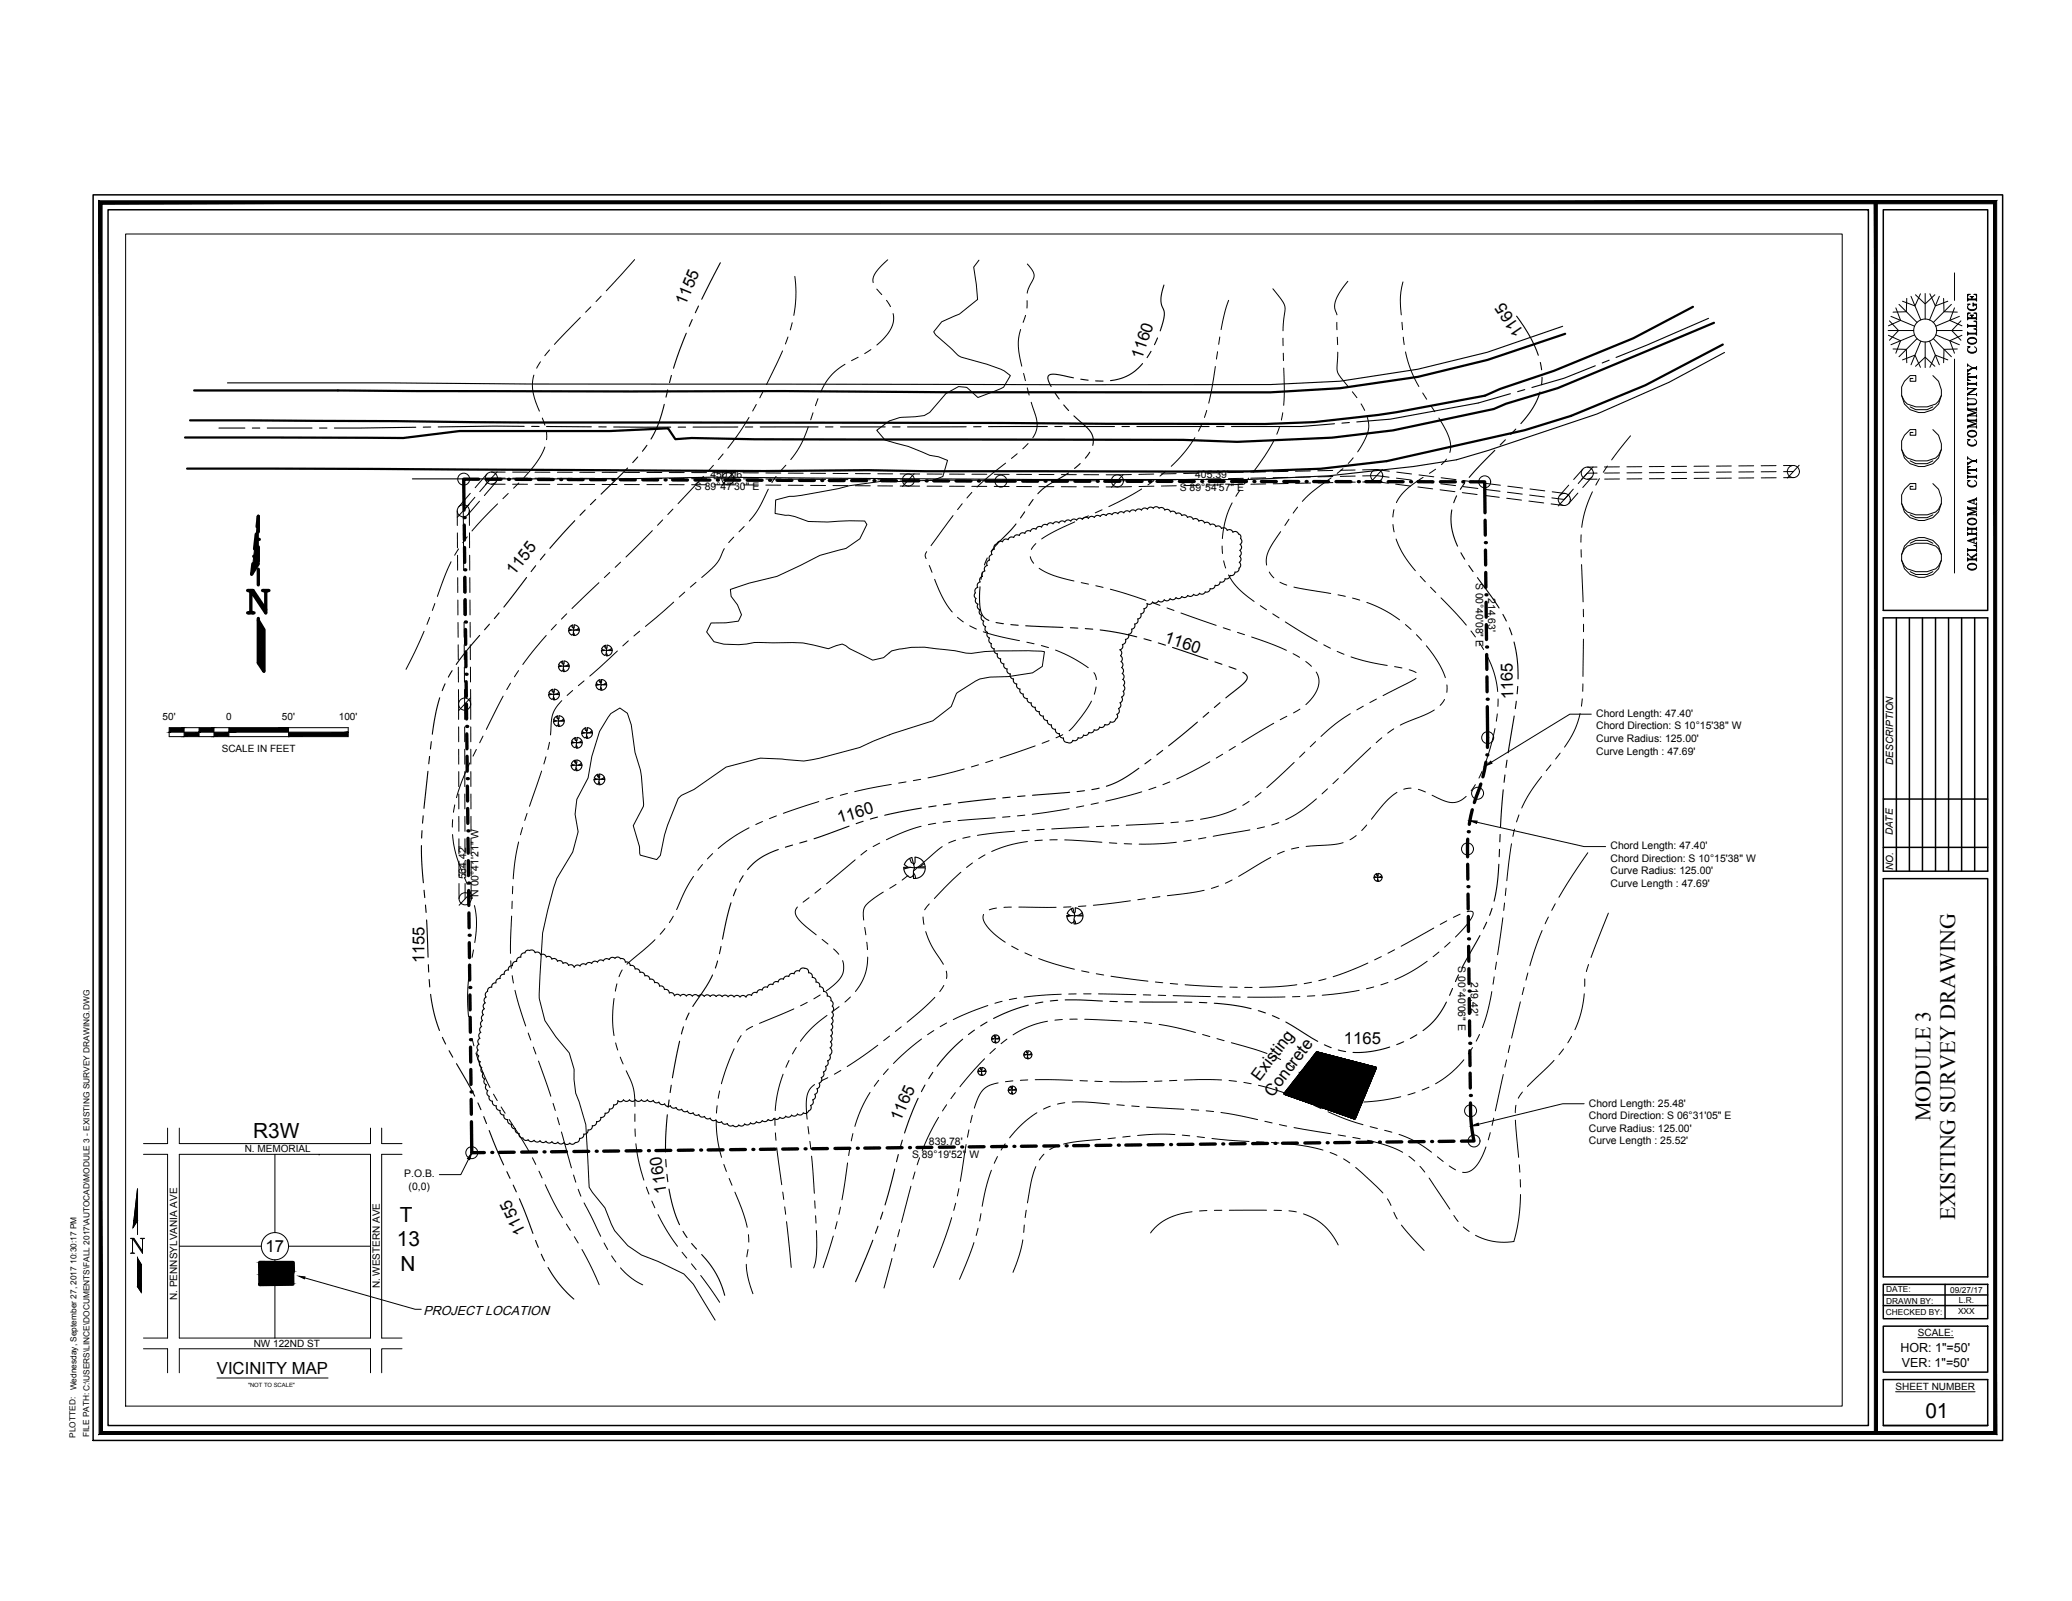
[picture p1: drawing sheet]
<svg xmlns="http://www.w3.org/2000/svg" width="559mm" height="432mm" viewBox="0 0 559 432" stroke-linecap="round" stroke-linejoin="round" font-family="sans-serif">
<defs><g id="words">
<text font-size="16.3" x="524.6" y="157" transform="rotate(-90 524.6 157)">occc</text>
<g font-size="5.9">
<text x="520.6" y="302.4" transform="rotate(-90 520.6 302.4)">MODULE 3</text>
<text x="527.3" y="329.1" transform="rotate(-90 527.3 329.1)">EXISTING SURVEY DRAWING</text>
</g>
<text font-size="5.7" x="534.1" y="154.9" transform="rotate(-90 534.1 154.9)">OKLAHOMA CITY COMMUNITY COLLEGE</text>
<g font-size="5.6">
<text x="68.3" y="306.8">R3W</text>
<text x="107.8" y="329.6">T</text>
<text x="107" y="336.1">13</text>
<text x="108" y="342.9">N</text>
<text x="519.3" y="382.3">01</text>
</g>
<g font-size="4.5">
<text x="184.9" y="82.6" transform="rotate(-68 184.9 82.6)">1155</text>
<text x="411.2" y="89.6" transform="rotate(-124 411.2 89.6)">1165</text>
<text x="308" y="97.1" transform="rotate(-71 308 97.1)">1160</text>
<text x="138.7" y="155.4" transform="rotate(-52 138.7 155.4)">1155</text>
<text x="313.8" y="173.1" transform="rotate(18 313.8 173.1)">1160</text>
<text x="408.2" y="188.7" transform="rotate(-92 408.2 188.7)">1165</text>
<text x="226.3" y="222.1" transform="rotate(-16 226.3 222.1)">1160</text>
<text x="114.5" y="259.8" transform="rotate(-90 114.5 259.8)">1155</text>
<text x="362.4" y="281.5">1165</text>
<text x="339.7" y="291.8" transform="rotate(-53 339.7 291.8)">Existing</text>
<text x="343.2" y="296.1" transform="rotate(-53 343.2 296.1)">Concrete</text>
<text x="242.9" y="302.7" transform="rotate(-66 242.9 302.7)">1165</text>
<text x="179.8" y="321.6" transform="rotate(-99 179.8 321.6)">1160</text>
<text x="141.9" y="332.3" transform="rotate(-116 141.9 332.3)">1155</text>
<text x="71.6" y="337.7">17</text>
<text x="58.5" y="370.7">VICINITY MAP</text>
</g>
<text font-size="3.5" x="114.2" y="354.5">PROJECT LOCATION</text>
<g font-size="3.4">
<text x="512.5" y="364.6">HOR: 1&quot;=50'</text>
<text x="512.9" y="368.6">VER: 1&quot;=50'</text>
</g>
<g font-size="2.8">
<text x="191.6" y="128.8">450.06'</text>
<text x="322.3" y="129">405.39'</text>
<text x="187.4" y="132.2">S 89°47'30&quot; E</text>
<text x="318.2" y="132.3">S 89°54'57&quot; E</text>
<text x="398" y="157.2" transform="rotate(90 398 157.2)">S 00°40'08&quot; E</text>
<text x="401.4" y="161.3" transform="rotate(90 401.4 161.3)">214.63'</text>
<text x="430.5" y="193.4">Chord Length: 47.40'</text>
<text x="430.5" y="196.7">Chord Direction: S 10°15'38&quot; W</text>
<text x="430.5" y="200.1">Curve Radius: 125.00'</text>
<text x="430.5" y="203.5">Curve Length : 47.69'</text>
<text x="434.3" y="229.1">Chord Length: 47.40'</text>
<text x="434.3" y="232.5">Chord Direction: S 10°15'38&quot; W</text>
<text x="125.7" y="237.2" transform="rotate(-90 125.7 237.2)">564.42'</text>
<text x="434.3" y="235.9">Curve Radius: 125.00'</text>
<text x="434.3" y="239.2">Curve Length : 47.69'</text>
<text x="129.1" y="241.9" transform="rotate(-90 129.1 241.9)">N 00°41'21&quot; W</text>
<text x="393.3" y="260.7" transform="rotate(90 393.3 260.7)">S 00°40'06&quot; E</text>
<text x="396.7" y="264.8" transform="rotate(90 396.7 264.8)">219.42'</text>
<text x="428.5" y="298.4">Chord Length: 25.48'</text>
<text x="428.5" y="301.8">Chord Direction: S 06°31'05&quot; E</text>
<text x="428.5" y="305.2">Curve Radius: 125.00'</text>
<text x="250.5" y="308.8">839.78'</text>
<text x="428.5" y="308.6">Curve Length : 25.52'</text>
<text x="109" y="317.5">P.O.B.</text>
<text x="246" y="312.2">S 89°19'52&quot; W</text>
<text x="110.2" y="320.9">(0,0)</text>
</g>
<g font-size="2.7">
<text x="43.9" y="194.2">50'</text>
<text x="61" y="194.3">0</text>
<text x="76" y="194.2">50'</text>
<text x="91.4" y="194.3">100'</text>
<text x="59.8" y="202.7">SCALE IN FEET</text>
<text x="510.5" y="206.3" transform="rotate(-90 510.5 206.3)">DESCRIPTION</text>
<text x="510.5" y="225.3" transform="rotate(-90 510.5 225.3)">DATE</text>
<text x="510.5" y="234.6" transform="rotate(-90 510.5 234.6)">NO.</text>
<text x="66" y="310.8">N. MEMORIAL</text>
<text x="102.4" y="347.5" transform="rotate(-90 102.4 347.5)">N. WESTERN AVE</text>
<text x="47.8" y="350.6" transform="rotate(-90 47.8 350.6)">N. PENNSYLVANIA AVE</text>
<text x="68.4" y="363.4">NW 122ND ST</text>
<text x="517.3" y="360.2">SCALE:</text>
<text x="511.2" y="374.8">SHEET NUMBER</text>
</g>
<g font-size="2.2">
<text x="508.7" y="348.6">DATE:</text>
<text x="508.7" y="351.6">DRAWN BY:</text>
<text x="526" y="348.6">09/27/17</text>
<text x="528.3" y="351.5">L.R.</text>
<text x="508.6" y="354.7">CHECKED BY:</text>
<text x="528.1" y="354.4">XXX</text>
<text x="20.6" y="375" transform="rotate(-90 20.6 375)">Wednesday, September 27, 2017 10:30:17 PM</text>
<text x="20.4" y="387.8" transform="rotate(-90 20.4 387.8)">PLOTTED:</text>
<text x="24.1" y="387.7" transform="rotate(-90 24.1 387.7)">FILE PATH: C:\USERS\LINCE\DOCUMENTS\FALL 2017\AUTOCAD\MODULE 3 - EXISTING SURVEY DRAWING.DWG</text>
</g>
<text font-size="1.6" x="66.9" y="374.1">&quot;NOT TO SCALE&quot;</text>
</g></defs>
<!-- layer: 0 -->
<g fill="none" stroke="#000" stroke-width=".27">
<path d="M33.9 63.1h462.9v316.1h-462.9zM45.6 197.5v1.2h4M49.6 196.3h4.1M53.7 198.7h4M57.7 196.3h4M61.7 198.7h16.1M77.8 196.3h16.1v1.2M38.7 311.3h6.5v49.6h-6.5M45.2 304.3v4.1h-6.5M48.4 304.3v4.1h51.5v-4.1M48.4 311.3h51.5v49.6h-51.5zM74.1 311.3v21.1"/>
<path d="M86 311.4h.1M102.9 304.3v4.1h5.5M108.4 311.3h-5.5v49.6h5.5M127.2 310.9h.1M35.2 334h.9l2.3 3.4M35.2 338h1.1M35.4 338l.3-.2 .4 .2M35.4 334l.3 .2M35.9 334l2.3 3.4M37.1 339v8l1 1.5v-7.4l-1-1.7M37.1 329.2l-1.2 1.9 1.2-10.5v12.4M37.8 334h1.2"/>
<path d="M38 334l.4 .2 .4-.2M38.4 334.2v3.8l-2.7-4v3.8M48.4 336.1h22.1M74.1 339.8v21.1M77.8 336.1h22.1M82.2 344.6l29.8 8.5h1.6M38.7 363.8h6.5v6.5M48.4 370.3v-6.5h51.5v6.5M58.5 371.7h30M108.4 363.8h-5.5v6.5"/>
<circle cx="74.1" cy="336.1" r="3.7"/>
</g>
<!-- layer: AutoCAD_Module2|BOUNDARY -->
<g fill="none" stroke="#000" stroke-width=".9">
<path d="M129.1 129.2h-4l.1 8.4M131.1 129.3h4M139.1 129.3h4.1M145.2 129.3h4M153.2 129.3l4.1 .1M159.3 129.4h4M167.3 129.4h4M173.3 129.4h4.1M181.4 129.4l4 .1M187.4 129.5h4.1M195.5 129.5h4M201.5 129.5h4"/>
<path d="M209.6 129.5l4 .1M215.6 129.6h4M223.6 129.6h4.1M229.7 129.6h4M237.7 129.6l4 .1M243.8 129.7h4M251.8 129.7h4M257.8 129.7h4.1M265.9 129.7l7.9 .1M275.8 129.8h4M283.9 129.8h4M289.9 129.8h4"/>
<path d="M297.9 129.8h4.1M304 129.8h4M312 129.8h4.1M318.1 129.8h4M326.1 129.8l4 .1M332.1 129.9h4.1M340.2 129.9h4M346.2 129.9h4M354.3 129.9h4M360.3 129.9h4M368.4 129.9h4M374.4 129.9h4"/>
<path d="M382.4 129.9h4.1M388.5 129.9h4M396.5 129.9l3.9 .1 .1 8.3M125.2 141.6l.1 4M125.3 147.7v4M125.4 155.7v4M400.5 140.3l.1 4M400.6 148.4l.1 4M400.7 154.4v4M125.4 161.7l.1 4M125.5 169.8l.1 4M125.6 175.8l.1 4"/>
<path d="M400.8 162.4v4.1M400.8 168.5l.1 4M400.9 176.5l.1 4M125.7 183.9l.1 4M125.8 189.9v4M125.9 197.9v4.1M401 182.6l.1 4M401.1 190.6l.1 11M126 204v4M126.1 212v4M126.1 218.1l.1 4M397.1 218.4l-.8 3.9"/>
<path d="M399.4 211.5l-1.8 5M400.7 205.6l-.8 3.9M126.2 226.1l.1 4M126.3 232.1v4.1M395.8 233.1l.1 4M395.8 226.3v4.8M126.4 240.2v4M126.5 246.2v4M126.6 254.3v4M395.9 241.1l.1 4.1M396 247.2v4M396.1 255.2v4.1"/>
<path d="M126.6 260.3l.1 4M126.7 268.3l.1 4.1M126.8 274.4l.1 4M396.1 261.3l.1 4M396.2 269.3l.1 4M396.3 275.3l.1 4.1M126.9 282.4l.1 4M127 288.5v4M127.1 296.5v4M396.4 283.4l.1 4M396.5 289.4v4M396.6 297.5a44.2 44.2 0 0 0 .9 10.2l-3.4 .1"/>
<path d="M127.1 302.5l.1 8.4h3.4M138.7 310.8h-4.1M144.7 310.7h-4M152.8 310.6h-4.1M158.8 310.5l-4 .1M166.8 310.4l-4 .1M172.9 310.4h-4M180.9 310.3h-4M186.9 310.2h-4M195 310.1h-4M201 310l-4 .1M209.1 309.9l-4 .1"/>
<path d="M215.1 309.9h-4M223.2 309.8h-4.1M229.2 309.7h-4M237.2 309.6l-4 .1M243.3 309.5l-4 .1M251.3 309.4l-4 .1M257.4 309.4h-4.1M265.4 309.3h-4M271.4 309.2l-4 .1M279.5 309.1l-4 .1M285.5 309l-4 .1M293.6 309h-4.1"/>
<path d="M299.6 308.9h-4M307.6 308.8h-4M313.7 308.7l-4 .1M321.7 308.6l-4 .1M327.8 308.6h-4.1M335.8 308.5h-4M341.8 308.4h-4M349.9 308.3h-4M355.9 308.2l-4 .1M364 308.1l-4.1 .1M370 308.1h-4M378.1 308h-4.1"/>
<path d="M384.1 307.9h-4M392.1 307.8l-4 .1"/>
</g>
<g fill="#000">
<circle cx="125.2" cy="139.6" r=".45"/>
<circle cx="137.1" cy="129.3" r=".45"/>
<circle cx="151.2" cy="129.3" r=".45"/>
<circle cx="165.3" cy="129.4" r=".45"/>
<circle cx="179.4" cy="129.4" r=".45"/>
<circle cx="193.5" cy="129.5" r=".45"/>
<circle cx="207.5" cy="129.5" r=".45"/>
<circle cx="221.6" cy="129.6" r=".45"/>
<circle cx="235.7" cy="129.6" r=".45"/>
<circle cx="249.8" cy="129.7" r=".45"/>
<circle cx="263.9" cy="129.7" r=".45"/>
<circle cx="281.8" cy="129.8" r=".45"/>
<circle cx="295.9" cy="129.8" r=".45"/>
<circle cx="310" cy="129.8" r=".45"/>
<circle cx="324.1" cy="129.8" r=".45"/>
<circle cx="338.2" cy="129.9" r=".45"/>
<circle cx="352.3" cy="129.9" r=".45"/>
<circle cx="366.3" cy="129.9" r=".45"/>
<circle cx="380.4" cy="129.9" r=".45"/>
<circle cx="394.5" cy="129.9" r=".45"/>
<circle cx="125.4" cy="153.7" r=".45"/>
<circle cx="400.6" cy="146.3" r=".45"/>
<circle cx="125.5" cy="167.8" r=".45"/>
<circle cx="400.8" cy="160.4" r=".45"/>
<circle cx="400.9" cy="174.5" r=".45"/>
<circle cx="125.7" cy="181.8" r=".45"/>
<circle cx="125.9" cy="195.9" r=".45"/>
<circle cx="401.1" cy="188.6" r=".45"/>
<circle cx="126" cy="210" r=".45"/>
<circle cx="401" cy="203.6" r=".45"/>
<circle cx="126.2" cy="224.1" r=".45"/>
<circle cx="126.4" cy="238.2" r=".45"/>
<circle cx="395.9" cy="239.1" r=".45"/>
<circle cx="396" cy="224.3" r=".45"/>
<circle cx="126.5" cy="252.2" r=".45"/>
<circle cx="396.1" cy="253.2" r=".45"/>
<circle cx="126.7" cy="266.3" r=".45"/>
<circle cx="396.2" cy="267.3" r=".45"/>
<circle cx="126.9" cy="280.4" r=".45"/>
<circle cx="127" cy="294.5" r=".45"/>
<circle cx="396.4" cy="281.4" r=".45"/>
<circle cx="396.6" cy="295.5" r=".45"/>
<circle cx="132.6" cy="310.8" r=".45"/>
<circle cx="146.7" cy="310.7" r=".45"/>
<circle cx="160.8" cy="310.5" r=".45"/>
<circle cx="174.9" cy="310.3" r=".45"/>
<circle cx="189" cy="310.2" r=".45"/>
<circle cx="203" cy="310" r=".45"/>
<circle cx="217.1" cy="309.8" r=".45"/>
<circle cx="231.2" cy="309.7" r=".45"/>
<circle cx="245.3" cy="309.5" r=".45"/>
<circle cx="259.4" cy="309.4" r=".45"/>
<circle cx="273.4" cy="309.2" r=".45"/>
<circle cx="287.5" cy="309" r=".45"/>
<circle cx="301.6" cy="308.9" r=".45"/>
<circle cx="315.7" cy="308.7" r=".45"/>
<circle cx="329.8" cy="308.5" r=".45"/>
<circle cx="343.9" cy="308.4" r=".45"/>
<circle cx="357.9" cy="308.2" r=".45"/>
<circle cx="372" cy="308" r=".45"/>
<circle cx="386.1" cy="307.9" r=".45"/>
</g>
<!-- layer: AutoCAD_Module2|ENDPOINT -->
<g fill="none" stroke="#000" stroke-width=".27">
<circle cx="125.1" cy="129.2" r="1.61"/>
<circle cx="269.9" cy="129.8" r="1.61"/>
<circle cx="400.4" cy="130" r="1.61"/>
<circle cx="401.2" cy="198.9" r="1.61"/>
<circle cx="398.5" cy="214" r="1.61"/>
<circle cx="395.8" cy="229" r="1.61"/>
<circle cx="396.6" cy="299.6" r="1.61"/>
<circle cx="127.2" cy="310.9" r="1.61"/>
<circle cx="397.5" cy="307.7" r="1.61"/>
</g>
<!-- layer: AutoCAD_Module2|DIMENSION -->
<path d="M400.6 206.6l1.4-1.3 .4 .5zM396.4 221.3l2 .1-.2 .7zM127.2 310.9l-.5 1.9-.6-.3zM396.9 303.7l1.8-.8 .1 .6z" fill="#000" stroke="#000" stroke-width=".27"/>
<path d="M429.2 192.6h-5.8l-21.2 13M398.3 221.8l28.9 6.5h5.8M427.2 297.7h-5.8l-22.7 5.5M126.4 312.6l-2.1 4.2h-5.8" fill="none" stroke="#000" stroke-width=".27"/>
<!-- layer: X-SHRUBS -->
<g fill="none" stroke="#000" stroke-width=".3">
<path d="M317.2 138.6l-.6-.7-.9 .2-.7-.7-.9 .2-.3-.5-.6-.2a.66 .66 0 0 1-1.1-.2h-.6l-.5 .4-.8-.3-.8 .5-.8-.3-.8 .6-.8-.3-.7 .5-.9-.3-.7 .6-.9-.3-.7 .5-.9-.3-.7 .6-.9-.3-.7 .5-.9-.3-.7 .6-.8-.3-.8 .5-.8-.3-.8 .5-.8-.2-.8 .5-.8-.3-.8 .5-.8-.2-.7 .5-.9-.3-.7 .5-.9-.3-.7 .6-.9-.3-.7 .5-.9-.3-.7 .6-.9-.3-.7 .6-.9-.1-.6 .7-.9-.2-.6 .7-.9-.1-.6 .7-.9-.1-.6 .7-.9-.2-.6 .7-.9-.1-.6 .7-.9-.1-.6 .6-.9-.1-.6 .7-.9-.1-.6 .7M317.2 138.6l.9-.2 .6 .7 .9-.2 .7 .6 .5-.1 .6 .1 .4 .5 .9-.1 .6 .6 .9-.1 .6 .6 .6-.2 .6 .2 .4 .5 .6-.2 .6 .2 .3 .5 .9-.1 .6 .6 .9-.1 .7 .6 .6-.2 .5 .2 .4 .5 .9-.1 1.1 .9 .2 .4a.7 .7 0 0 0 .2 1v.6l-.4 .5 .3 .9-.4 .7M268.2 148.1l-.7 .6v.9l-.7 .5 .1 .9-.7 .6v.9l-.7 .6 .1 .9-.7 .6 .1 .9-.7 .5v1l-.7 .5 .1 .9-.5 .3-.3 .6a.8 .8 0 0 1-.1 1.1v.6l.4 .4-.1 .9 .6 .6-.1 .9 .7 .7-.2 .9 .7 .6-.2 .9 .7 .6-.1 .9 .6 .6-.1 .9 .6 .7-.1 .8 .7 .7-.2 .9 .7 .6v.9l.7 .5 .1 .9 .8 .5 .1 .9 .8 .4 .1 .9 .7 .5 .1 .9 .8 .4M268.9 146.7l-.8 .5 .1 .9M329 157l-.4 .8-.9 .1-.4 .8h-.9l-.2 .6-.5 .4a.68 .68 0 0 0-1.1 .4l-.6 .2-.5-.3-.7 .6-.9-.3M333.1 154.3l-.5 .8-.9 .1-.4 .8-.9 .1-.2 .6-.5 .3h-.6M334.4 148.4l.4 .9-.5 .7 .4 .9-.5 .7 .4 .6-.1 .6-.6 1.3-.8 .2M307.7 165.6l-.1 .9-.8 .4v.9l-.8 .5v.9l-.8 .5-.1 .9-.7 .5-.1 .9-.8 .4v1l-.8 .4v.9l-.7 .5 .5 .8-.3 .8 .5 .8-.4 .8 .5 .8-.3 .8M312.4 162.1l-.7 .5-.9-.2-.6 .6-.9-.2v.9l-.8 .5v.9l-.8 .5M315.6 161.5l-.5 .4-.6 .1-.5-.2-.7 .5-.9-.2M321.9 160.3l-.4 .4-.6 .2-.6-.3-.7 .5-.9-.2-.4 .4-.6 .2-.5-.3-.8 .5-.8-.2M271.6 180.4l.1 .9 .8 .5 .1 .9 .7 .4 .1 .9 .8 .5 .1 .9 .8 .4 .1 .9 .8 .5 .2 .9 .8 .3 .1 .6 .4 .5 .6 .1 .2 .9 .9 .3 .2 .8 .9 .3 .2 .9 .9 .3"/>
<path d="M281.4 193.1l.2 .9 .9 .3 .2 .9 .9 .3 .2 .9 .8 .3 .3 .9 .8 .3 .3 .8 .8 .4v.3a1.6 1.6 0 0 0 2.4 .6l.1-.3h.9l.6-.7h.9l.5-.8 .9 .1 .6-.8 .9 .1 .5-.8h.9l.5-.7h1l.5-.7h.9l.5-.7M302.5 188l.2 .9-.6 .6 .2 .9-.7 .7 .2 .9-.6 .6 .2 .5-.1 .5-1 1.1h-.9M302.5 180.1l.5 .7-.3 .9 .4 .7-.3 .9 .5 .7-.3 .8 .3 .6v.6a.61 .61 0 0 0-.2 1l-.1 .6-.5 .4M168.6 259.5l-.1-.6-.5-.4a.82 .82 0 0 1-1.1-.3l-.6-.1a.62 .62 0 0 1-1 .1l-.6 .1-.4 .5-.9-.2-.7 .6-.9-.3-.7 .6-.8-.2-.7 .5-.9-.2-.7 .6-.9-.2-.7 .5-.8-.2-.8 .6-.6-.7-.9 .2-.6-.7-.9 .1-.6-.7-.9 .1-.6-.6-.9 .1-.6-.7-.9 .1-.6-.7-.9 .1-.6-.7-.9 .1-.6-.6h-1.4l-.5 .2a.63 .63 0 0 1-.8 .6l-.5 .4v.6l-.9 .3-.3 .9-.8 .3-.3 .9-.8 .2-.3 .9-.9 .3-.2 .9-.9 .3-.2 .8-.9 .3-.3 .9-.8 .3-.3 .8-.6 .1-.4 .5a.79 .79 0 0 1-.6 1l-.1 .5 .2 .6-.5 .7 .2 .9-.5 .7 .3 .9M168.7 259.5h.6l.5 .3 .2 .6 .9 .1 .4 .8 .9 .2 .4 .8 .9 .1 .4 .8 .9 .1 .4 .8 .9 .1 .5 .8 .9 .2 .4 .8 .9 .1 .4 .8h.6l.5 .3 .2 .6h.9l.5 .8 .8-.4 .8 .4M130.6 272.1l-.5 .7 .3 .9-.6 .7 .3 .9-.5 .7 .3 .9-.5 .7 .3 .8-.6 .8 .3 .8-.5 .8 .3 .8-.5 .5-.1 .6a.63 .63 0 0 1 0 1l.1 .6 .4 .5-.2 .9 .6 .7-.2 .8 .6 .7-.2 .9 .6 .7-.2 .8 .6 .7-.2 .9 .6 .7-.2 .9 .6 .6M183.5 268.6l.8-.4 .8 .4 .5-.3h.6l.5 .4 .8-.5 .8 .5 .5-.4h.6l.5 .4M189.9 268.7l.8-.4 .8 .4 .5-.3h.7l.4 .4 .9-.4 .7 .4M194.8 268.8l.8-.4 .8 .4 .8-.4 .8 .5 .5-.4h.6l.5 .4 .8-.4 .8 .4 .6-.6 .9 .2 .5-.8h.9l.5-.7h1l.5-.7h.9l.5-.7h.9l.6-.8h.9l.5-.7h.9l.5-.7h.9l.6-.8h.9l.5-.7h.9l.1-.3a1.43 1.43 0 0 1 2.4 .5v.3l.8 .3 .2 .9 .8 .4 .2 .9 .8 .3 .2 .9 .8 .4 .2 .9 .8 .3 .2 .9 .6 .2 .4 .5a.74 .74 0 0 0 .4 1l.2 .5a.63 .63 0 0 0 .1 1.1v.6l-.4 .5M224.4 273l.3 .8-.4 .8 .3 .5v.6l-.4 .5 .4 .8-.5 .8 .4 .5-.1 .6-.4 .5 .4 .8-.4 .8 .3 .8-.4 .8M131.5 294.1l-.2 .6 .2 .6a.66 .66 0 0 1 .4 1l.3 .5 .6 .2 .2 .9 .8 .4 .2 .8 .9 .4 .2 .9 .8 .3 .2 .9 .8 .4 .2 .9 .8 .3 .2 .9 .9 .4 .2 .8 .8 .4v.6l.4 .5a.84 .84 0 0 1 .9 .6l.6 .2a.61 .61 0 0 1 1 .2l.6 .1 .5-.4M164.3 299.1l-.2 .9-.9 .2-.1 .7-.5 .4-.6 .1-.2 .8-.9 .3-.1 .6-.4 .4-.7 .1-.2 .9-.9 .3-.1 .6-.4 .4-.7 .1v.6l-.5 .4-.6 .1-.3 .9-.8 .2-.5 .4-.5 .1a.59 .59 0 0 0-1.1 0h-.6l-.4-.4-.9 .3-.7-.4-.9 .3-.7-.5-.9 .4-.8-.5-.8 .4-.8-.5-.8 .3-.8-.5"/>
<path d="M165.5 298l-.3 .9-.9 .2M179.2 297.7l-.5 .2-.6-.2-.4-.4-.9 .1-.6-.6-.9 .3-.7-.5-.8 .5-.8-.5-.8 .5-.8-.5-.8 .5-.8-.5-.8 .5-.8-.5-.8 .5-.8-.2-.2 .8-.9 .3M179.3 297.7l.6 .7 .9-.2 .6 .7 .9-.2 .7 .6 .9-.1 .6 .6 .9-.1 .4 .5 .5 .1 .6-.2M223.2 286.1l.1 .9-.7 .6 .1 .9-.6 .6 .1 .9-.7 .6 .1 .9-.7 .6 .1 .9-.7 .6 .1 .9-.6 .6 .1 .9-.7 .6 .1 .9-.7 .6 .2 .6-.2 .6-1.1 1-.9-.1-.7 .5-.8-.2-.7 .5-.9-.2-.4 .4-.6 .1-.6-.2-.4 .4-.6 .1-.6-.3-.7 .6-.9-.3-.7 .6-.8-.3M223.9 282.6a1.22 1.22 0 0 1-.1 2l.1 .9-.7 .6M186.9 300.1l.7 .7 .9-.2 .6 .7 .9-.2 .6 .6 .9-.1 .4 .5 .6 .2 .6-.2M193.1 302.1l.6 .6 .9-.2 .7 .7 .8-.2 .4 .5 .6 .2a.68 .68 0 0 1 1.1 .1h.6l.5-.4 .8 .3 .7-.6 .9 .3 .7-.6 .9 .3 .7-.6M207.1 301.9l-.7 .6-.8-.3-.4 .5-.7 .1-.5-.3"/>
</g>
<!-- layer: X-STREET-CL -->
<g fill="none" stroke="#000" stroke-width=".3">
<path d="M430.2 98.7l-8.4 3.3-8.7 2.5M434 97.1l-1.9 .8M460.8 85.9l-16.6 7.1-8.4 3.4M59 115.4h7M68.1 115.4h2M72.1 115.4h12.1M86.2 115.4h2M112.1 115.2l-21.9 .2M116.2 115.2h-2.1M141.4 115l-23.2 .2M143.4 115h2M147.4 115l12.1 .1"/>
<path d="M161.5 115.1l2 .1M165.5 115.2h15.4M182.9 115.2h2M199 115.2h-12.1M203 115.2h-2M220.6 115.1l-15.6 .1M222.6 115.1h2M226.7 115.1h12M240.7 115.1h2.1M260.6 115.1h-15.8M264.6 115.1h-2M282.5 115l-15.9 .1"/>
<path d="M284.5 115h2M288.5 115h12.1M302.6 115h2M306.6 115h19.5M328.1 115h2M359.9 114.3l-9 .7h-18.8M363.9 114l-2 .1M407.3 106.2l-8.6 2.5-23.8 4.4-9 .7M411.2 105.1l-1.9 .5"/>
</g>
<!-- layer: X-SIDEWALK -->
<path d="M421.4 88l-20.3 7-18.7 4.6-21 3.2-18.8 .9-199.8-.1-38.2-.3h-43.3M465.1 95.1l-15 8-19.4 8.6-29.4 9.8-8.5 2.5a369.4 369.4 0 0 1-72.2 5.3h-41.2l-86.8-.6-25 .5h-56.4" fill="none" stroke="#000" stroke-width=".3"/>
<!-- layer: X-OHP -->
<g fill="none" stroke="#000" stroke-width=".27">
<path d="M123.3 137.8v3.9M126.6 137.8v3.9M126.8 133.1l-3.1 3.6M128.1 134.1l-3.2 3.7 .1 3.9M129.3 135.2l-3.1 3.6M131.3 127.9l-3.2 3.6M132.5 127.3h3.7M132.5 130.6h3.7M133.8 130l-3.2 3.7M136.2 129h-3.7l-3.1 3.6M138.2 130.6h4.1M138.3 129h4"/>
<path d="M138.3 127.3h4M144.3 130.6h4M144.3 129h4M144.3 127.4h4M150.3 129h4M150.3 130.6h4M150.3 127.4h4.1M156.4 130.7h4M156.4 129h4M156.4 127.4h4M162.4 130.7h4M162.4 129h4"/>
<path d="M162.4 127.4h4M168.4 130.7h4M168.4 129l4 .1M168.4 127.4h4.1M174.5 129.1h4M174.5 130.7h4M174.5 127.4h4M180.5 130.7h4M180.5 129.1h4M180.5 127.4l4 .1M186.5 130.7h4M186.5 129.1h4.1"/>
<path d="M186.5 127.5h4.1M192.6 130.8h5.9M192.6 129.1h5.9M192.6 127.5h5.9M200.5 130.8h4M200.5 129.2h4M200.5 127.5h4M206.5 130.8l4.1 .1M206.5 129.2h4.1M206.5 127.6h4.1M212.6 130.9h4M212.6 129.2l4 .1"/>
<path d="M212.6 127.6h4M218.6 130.9h4M218.6 129.3h4M218.6 127.6l4 .1M224.6 131h4.1M224.7 129.3l4 .1M224.7 127.7h4M230.7 131h4M230.7 129.4h4M230.7 127.7l4 .1M236.7 131l4 .1M236.7 129.4h4.1"/>
<path d="M236.7 127.8h4.1M242.8 131.1h5.2M242.8 129.4l5.2 .1M242.8 127.8h5.2M250 131.1h4M250 129.5h4.1M250 127.9h4.1M256.1 131.1l4 .1M256.1 129.5h4M256.1 127.9h4M262.1 131.2h4M262.1 129.5l4 .1"/>
<path d="M262.1 127.9h4M268.1 129.6h4.1M268.1 131.2h4.1M268.1 127.9h4.1M274.2 131.2h4M274.2 129.6h4M274.2 127.9l4 .1M280.2 131.2l4 .1M280.2 129.6h4M280.2 128h4M286.2 131.3h4.1M286.2 129.6h4.1"/>
<path d="M286.3 128h4M292.3 129.7h4M292.3 131.3h4M292.3 128h4M298.3 131.3h3M305.1 128l-6.8 .1M305.1 129.6l-6.8 .1M305.2 131.3h-3.8M311.2 127.9h-4.1M311.2 129.5l-4 .1M311.2 131.1l-4 .1M317.2 127.7l-4 .1"/>
<path d="M317.2 129.4l-4 .1M317.2 131l-4 .1M323.2 127.6l-4 .1M323.2 129.3h-4M323.3 130.9l-4.1 .1M329.3 127.5l-4.1 .1M329.3 129.1l-4 .1M329.3 130.8h-4M335.3 127.4l-4 .1M335.3 129l-4 .1M335.3 130.6l-4 .1M341.3 127.3h-4"/>
<path d="M341.3 128.9l-4 .1M341.4 130.5l-4.1 .1M347.4 127.1l-4.1 .1M347.4 128.8h-4.1M347.4 130.4l-4 .1M353.4 127l-4 .1M353.4 128.6l-4 .1M353.4 130.3l-4 .1M359.4 126.9l-4 .1M359.4 128.5l-4 .1M359.5 130.2h-4M365.5 126.8h-4.1"/>
<path d="M365.5 128.4l-4 .1M365.5 130l-4 .1M367.5 126.7l3.7-.1 3.5 .5M367.5 128.4l3.8-.1 3.3 .4M371.1 129.9l3.3 .4M371.3 129.9l-3.8 .1M376.4 130.6l4 .5M376.6 129l4 .5M376.7 127.3l4 .5M382.4 131.3l4 .6M382.6 129.7l4 .5M382.7 128.1l4 .5"/>
<path d="M388.4 132.1l4 .5M388.6 130.5l4 .5M388.7 128.9l4 .5M394.4 132.9l4 .5M394.6 131.2l4 .5M394.7 129.6l3.9 .5M400.3 133.6l4 .5M400.6 132l4 .5M400.6 130.4l4 .5M406.3 134.4l4 .5M406.5 132.8l4 .5M406.6 131.1l4 .5"/>
<path d="M412.3 135.1l4 .6M412.5 133.5l4 .5M412.6 131.9l4 .5M418.3 135.9l3.4 .4M418.6 132.6l3.5 .5M423.1 130.8l-2.5 2.8M424.3 131.9l-2.4 2.8-3.4-.4M425.5 133l-2.4 2.8M426.9 126.5l-2.5 2.8M429.3 128.7l-2.4 2.8M430.7 126h-2.6M430.7 127.6h-2.6l-2.5 2.8"/>
<path d="M430.7 129.2l-2.6 .1M436.7 125.9h-4M436.8 127.6h-4.1M436.8 129.2h-4.1M442.8 125.9h-4M442.8 127.5h-4M442.8 129.1l-4 .1M448.8 125.8h-4M448.8 127.5h-4M448.8 129.1h-4M454.8 125.8h-4M454.9 127.4h-4.1"/>
<path d="M454.9 129l-4 .1M460.9 125.7l-4 .1M460.9 127.4h-4M460.9 129h-4M466.9 125.7h-4M466.9 127.3h-4M466.9 129h-4M473 125.6l-4.1 .1M473 127.3h-4.1M473 128.9h-4M479 125.6h-4M479 127.2h-4"/>
<path d="M479 128.9h-4M483.6 125.5l-2.6 .1M483.7 127.2h-2.7M483.7 128.8h-2.7M123.4 143.7v4.1M123.4 149.8v4M123.4 155.8l.1 4M125 143.7v4M125 149.8l.1 4M125.1 155.8v4M126.6 143.7v4M126.7 149.7v4.1"/>
<path d="M126.7 155.8v4M123.5 161.8v4.1M123.5 167.9l.1 4M123.6 173.9v4M123.6 179.9v4.1M125.1 161.8v4.1M125.2 167.9v4M125.2 173.9v4M125.2 179.9l.1 4.1M126.7 161.8l.1 4M126.8 167.9v4M126.8 173.9l.1 4"/>
<path d="M126.9 179.9v4M123.6 186l.1 8M123.7 196v4.1M125.3 186v8M125.3 196v4.1M126.9 186l.1 8M127 196v4.1M123.7 202.1v4M123.7 208.1v4M123.7 214.2v4M125.3 202.1l.1 4M125.4 208.1v4"/>
<path d="M125.4 214.1v4.1M127 202.1v4M127 208.1v4M127 214.1v4.1M123.7 220.2l.1 4M123.8 226.2v4M123.8 232.3v4M123.8 238.3v4.1M125.4 220.2v4M125.4 226.2v4M125.4 232.3v4M125.4 238.3v4.1"/>
<path d="M127 220.2v4M127 226.2v4M127 232.2l.1 4.1M127.1 238.3v4.1"/>
</g>
<!-- layer: X-STREET -->
<path d="M422.1 90l-20.9 7.1-18.8 4.5-21 3.1-18.8 1.1-290.2-.5M456.6 82.8l-16.1 8.4-21.4 8.8-14.5 4.9-4.1 1.8-23.8 4.5-5 .7-17.3 1.9-13.3 .6-42.1-.1-28.6-.2-128.5-.1-35.3-.4-55.3-.2M462.2 87.1l-42 17.6-14.1 4.2-3.2 1.4-27.3 5.8-16.4 1.9-25.6 1.2-14.6-.6-115.5-.1-17-.4-4.4 .4-1.9-3-15.8 .8h-40.5l-15.2 1.8-58.8-.1M464.6 92.9l-20.8 11-20.1 8.3-12.5 3.8-37.2 8.4-17.8 2-19.6 .7-18 .1-68.6-.1-16-.3-27.9 .2-155.6-.6" fill="none" stroke="#000" stroke-width=".6"/>
<!-- layer: X-PP -->
<g fill="none" stroke="#000" stroke-width=".27">
<path d="M126.5 136.1l-3.2 3.4M134.1 127.3l-3.2 3.4M197.9 127.4l-3.2 3.5M246.5 127.8l-3.1 3.4M302.9 128l-3.2 3.4M372.8 126.6l-3.1 3.4M423.4 133l-3.2 3.5M429.6 125.9l-3.1 3.5M485.2 125.5l-3.2 3.4M126.9 188.2l-3.2 3.5M127 240.7l-3.2 3.5"/>
<circle cx="124.9" cy="137.8" r="1.64"/>
<circle cx="132.5" cy="128.9" r="1.64"/>
<circle cx="196.3" cy="129.1" r="1.64"/>
<circle cx="245" cy="129.5" r="1.64"/>
<circle cx="301.4" cy="129.7" r="1.64"/>
<circle cx="371.3" cy="128.3" r="1.64"/>
<circle cx="421.9" cy="134.7" r="1.64"/>
<circle cx="428.1" cy="127.6" r="1.64"/>
<circle cx="483.7" cy="127.2" r="1.64"/>
<circle cx="125.3" cy="189.9" r="1.64"/>
<circle cx="125.4" cy="242.4" r="1.64"/>
</g>
<!-- layer: X-TREE -->
<g fill="none" stroke="#000" stroke-width=".3">
<path d="M151.2 179.6l-.5-.3 .4-.6 .6-.4 .4 1.4M151.4 178.4l.2 .6 .3 .1M151.5 179.6h-.9l.2 .9a.64 .64 0 0 0 1.1 .2M151.9 179.3l.2-1h.2l.9 .5 .3 .8-1.4 .1M152.1 179.7l-1.5 .2M152.4 179.6l1.1 .1v.2l-.3 .8-.9 .4h-.4l.2-1.4M153.4 179.1l-.6 .5M153.4 169.5l.5-.6 .5-.3 .4 1.4M153.4 169.5l.5 .4M154.1 168.7l.3 .6 .2 .1M154.2 169.9h-.9l.3 .8a.62 .62 0 0 0 1 .2M154.6 170.6l.3 .8"/>
<path d="M154.7 169.5l.2-1 .8 .3 .5 .7v.3l-1.4 .2M154.8 170l-1.4 .1M155.1 169.9l1.1 .1-.3 .9-.7 .5h-.5l.1-1.4M156.1 169.4l-.6 .5M162.8 175.4l-.5-.5 .4-.6 .6-.3 .4 1.4M163 174.2l.2 .5 .3 .2M163.1 175.4h-.9l.3 .9a.57 .57 0 0 0 1 .1M163.5 176.1l.3 .8M163.5 175l.2-1 .8 .3 .5 .7 .1 .3-1.4 .1M163.7 175.4l-1.5 .2M164 175.4h1.1v.2l-.3 .8-.9 .5h-.4l.2-1.5M165 174.9l-.6 .4"/>
<path d="M148.5 187.2l-.4-.4 .4-.6 .5-.3 .4 1.4M148.8 186l.2 .6 .3 .1M148.8 187.2h-.8l.2 .9a.62 .62 0 0 0 1.1 .1M149.3 188l.3 .7M149.3 186.9l.2-1 .8 .3 .5 .7v.3l-1.4 .1M149.4 187.3l-1.4 .2M149.8 187.2l1.1 .1-.3 .8-.8 .6h-.5l.1-1.4M149.8 194.4l-.5-.3 .4-.6 .7-.4 .3 1.4M150.1 193.2l.2 .6 .3 .1M150.1 194.4h-.8l.2 .8a.63 .63 0 0 0 1.1 .2M150.6 195.1l.3 .8M150.6 194.1l.2-1h.1l.9 .5 .3 .7-1.4 .2"/>
<path d="M150.7 194.5l-1.4 .1M150.7 186.7l-.6 .5M151.1 194.4l1.1 .1-.1 .2-.3 .7-.9 .5h-.3l.1-1.4M151.9 180.4l.3 .7M152 193.9l-.6 .5M154.9 199.1l.2 .5 .3 .2M155.5 199.9l.1-1 .8 .3 .5 .7 .1 .3-1.4 .1M156.9 199.8l-.6 .4M157.5 197.6l-.5-.4 .3-.5 .7-.4 .3 1.4M157.7 196.4l.2 .6 .3 .1M157.7 197.6h-.8l.2 .9a.63 .63 0 0 0 1.1 .1M158.2 198.3l.3 .8"/>
<path d="M158.2 197.3l.2-1 .8 .3 .5 .7 .1 .3-1.5 .1M158.3 197.7l-1.4 .1M158.7 197.6l1.1 .1v.2l-.4 .8-.9 .4h-.3l.1-1.4M159.6 197.1l-.6 .5M161.3 184.6l-.5-.3 .4-.6 .6-.4 .4 1.4M161.5 183.4l.2 .6 .3 .1M161.6 184.6h-.9l.2 .9a.63 .63 0 0 0 1.1 .2M162 185.4l.3 .7M162.1 184.3l.1-1 .9 .3 .4 .7 .1 .3-1.4 .1M162.2 184.7l-1.5 .2M162.5 184.7h1.1v.2l-.3 .8-.9 .4h-.4l.2-1.4M163.5 184.1l-.6 .5"/>
<path d="M154.6 206.4l-.5-.5 .4-.5 .6-.4 .4 1.4M154.7 200.3l-.5-.5 .5-.6 .5-.3 .4 1.4M154.8 205.2l.3 .5 .2 .1M154.9 206.4h-.9l.3 .8a.63 .63 0 0 0 1 .2M155 200.3h-.9l.2 .8a.62 .62 0 0 0 1.1 .2M155.3 207.1l.3 .7M155.4 206l.2-1 .8 .3 .5 .7v.3l-1.4 .1M155.4 201l.3 .8M155.5 206.4l-1.4 .2M155.6 200.3l-1.5 .2M155.8 206.4h1.1v.2l-.3 .8-.9 .4h-.3l.1-1.4M155.9 200.3h1.1l-.3 1-.8 .4-.5 .1 .2-1.5"/>
<path d="M156.8 205.8l-.6 .5M160.8 210.1l-.5-.4 .4-.5 .6-.4 .4 1.4M161 209l.2 .5 .3 .1M161.1 210.1h-.9l.2 .9a.63 .63 0 0 0 1.1 .2M161.5 210.9l.3 .7M161.5 209.8l.2-1 .8 .3 .5 .7 .1 .3-1.4 .1M161.7 210.2l-1.5 .2M162 210.2h1.1v.2l-.5 .9-.7 .3h-.4l.2-1.4M163 209.6l-.6 .5M244.9 233.9l-1-.7 .8-1.2 1.2-.7 .7 2.8M245.3 231.5l.5 1.1 .5 .3M245.5 233.9h-1.8l.3 1.2 .7 1 .8 .6 .6-.3 .3-.5"/>
<path d="M246.4 235.4l.4 .7 .1 .8M246.4 233.2l.4-.6v-1.4a2.86 2.86 0 0 1 2.7 2.6l-2.9 .3M246.6 234.1l-1.1-.2-1.7 .5M247.3 233.9l2.2 .2a2.83 2.83 0 0 1-3.1 2.8v-2l.2-.8M249.3 232.9l-1.2 .9M371 236.6l-.4-.4 .8-.6 .2 1M371.1 235.7l.4 .5M371.2 236.6h-.6l.2 .7a.43 .43 0 0 0 .7 .1M371.5 237.1l.2 .6M371.6 236.3l.1-.7 .6 .2 .4 .5v.2l-1.1 .1M371.6 236.6l-1 .2M371.9 236.6l.8 .2-.2 .6-.7 .3h-.3l.1-1.1"/>
<path d="M372.6 236.2l-.4 .4M288.6 246.9l-.8-.5 .1-.2 .6-.8 .9-.5 .5 2.1M288.9 245.1l.3 .8 .5 .3M289 246.9h-1.3l.5 1.4a.84 .84 0 0 0 .7 .6 .84 .84 0 0 0 .8-.5M289.7 248l.4 1.2M289.7 246.4l.3-.5v-1l1.2 .4 .5 .5 .3 .8v.2l-2.1 .2M289.9 247l-.9-.1-1.3 .4M290.4 246.9l1.7 .1a2.12 2.12 0 0 1-2.4 2.2v-1.5l.2-.7M291.9 246.2l-.9 .6M268 279.3l.4 .5M268.4 279.9l.2-.8 .6 .3 .4 .6-1.1 .2M269.5 279.8l-.5 .3"/>
<path d="M264.2 288.9l-.4-.3 .7-.7 .3 1.1M264.3 288l.4 .5M264.4 288.9h-.7l.2 .7a.43 .43 0 0 0 .4 .3 .43 .43 0 0 0 .4-.2M264.7 289.5l.2 .6M264.7 288.7l.3-.8 .6 .3 .3 .7-1.1 .1M264.8 289l-1.1 .1M265.1 288.9l.8 .1v.1l-.3 .6-.6 .4h-.3l.1-1.1M265.8 288.5l-.5 .4M267.8 280.2l-.3-.3 .7-.7 .3 1M268.1 280.2h-.7l.2 .7a.43 .43 0 0 0 .4 .2 .43 .43 0 0 0 .4-.2M268.4 280.7l.2 .6M268.5 280.2l-1.1 .1"/>
<path d="M268.8 280.2l.8 .1-.3 .6-.6 .4h-.3l.1-1.1M272.3 294l-.3-.3 .7-.7 .3 1M272.5 293.1l.4 .5M272.6 294h-.7l.2 .7a.43 .43 0 0 0 .8 0M272.9 294.5l.2 .6M272.9 293.7l.3-.8 .5 .3 .4 .6-1.1 .2M273 294l-1.1 .1M273.3 294h.8v.3l-.5 .6-.6 .2v-1.1M274 293.6l-.5 .3M276.5 284.4l-.3-.2 .7-.8 .3 1.1M276.7 283.5l.4 .5M276.8 284.4h-.7l.2 .7a.43 .43 0 0 0 .8 .1"/>
<path d="M277.1 285l.2 .6M277.1 284.2l.2-.8 .6 .2 .4 .7-1.1 .2M277.2 284.5l-1.1 .1M277.5 284.4l.8 .1v.2l-.5 .7-.6 .2v-1.1M278.2 284l-.5 .4"/>
</g>
<!-- layer: X-CONCRETE -->
<g fill="none" stroke="#000" stroke-width=".6">
<path d="M346.5 295l10.7-10.6-10.7 10.7M347.1 295.3l10.8-10.8-10.7 10.8M349.2 296l1.9 .7M349.5 291l-1.2 1.6M349.7 296.2l11-10.9 1.9 .5-11 11M349.9 296.3l11-11-10.9 11M351.3 288.7l4.7-4.7-4.9 5M351.4 288.6l-1.3 1.6M351.7 296.9l11.1-11.1-11 11.1M352.3 297.1l11.2-11.1-11.1 11.1 11.2-11.1 1.9 .5-11.3 11.3M353.2 286.2l-1.2 1.6M353.4 297.5l11.2-11.2-11.2 11.2"/>
<path d="M353.8 285.4l1.3-1.6 1.7 .5-9.1 9.1-1.3 1.6 1.9 .7M354.3 284.8l1-.9-1.2 1.2M354.5 297.9l11.3-11.3-11.2 11.3M355 284l.2-.2-.5 .5M355.2 283.9l-.7 .7M355.4 283.9l-1.7 1.7M355.5 283.9l-2.2 2.2M355.6 283.9l-2.5 2.5M355.6 284l-2.7 2.6M355.7 284l-3 2.9M355.7 284l-3.4 3.4M355.8 284l-3.7 3.7"/>
<path d="M355.9 284l-4.2 4.2M356.1 284.1l-5.4 5.4M356.2 284.1l-5.9 5.9M356.2 284.1l-6.1 6.2M356.3 284.1l-6.6 6.7M356.4 298.5l11.4-11.4-11.3 11.5M356.4 284.2l-7.1 7.1M356.5 284.2l-7.4 7.4M356.6 284.2l-7.9 7.9M356.7 284.2l-8.4 8.4M356.7 284.2l-8.6 8.7M356.9 284.3l-9.7 9.6"/>
<path d="M356.9 284.3l-9.9 9.9M357 284.3l-10.4 10.4M357.1 284.3l-10.7 10.7M357.3 284.4l-10.7 10.7M357.4 284.4l-10.7 10.7M357.5 284.4l-10.7 10.7M357.6 284.5l-10.8 10.7M357.6 284.5l-10.7 10.7M357.7 284.5l-10.7 10.7M358 284.6l-10.8 10.7M358.1 284.6l-10.8 10.7M358.1 284.6l-10.7 10.8"/>
<path d="M358.2 284.6l-10.8 10.8M358.3 284.7l-10.8 10.7M358.4 284.7l-10.8 10.7 10.9-10.7M358.7 284.7l-11 10.8M358.8 284.8l-10.9 10.8M358.8 284.8l-10.8 10.8 10.9-10.8M359 284.8l-10.9 10.8M359 284.8l-10.8 10.8 10.9-10.7M359.2 284.9l-10.8 10.8M359.3 284.9l-10.9 10.8M359.4 284.9l-10.9 10.8M359.4 284.9l-10.8 10.9"/>
<path d="M359.5 285l-10.8 10.8M359.6 285l-10.9 10.8M359.7 285l-10.9 10.9M359.7 285l-1.9-.5-10.8 10.7M359.7 285l-10.8 10.9M359.8 285l-10.9 10.9M359.9 285.1l-10.9 10.8M360 285.1l-10.9 10.9M360 285.1l-10.8 10.9 10.9-10.9M360.3 285.2l-11 10.8M360.4 285.2l-10.9 10.9M360.5 285.2l-10.9 10.9 11-10.9"/>
<path d="M360.7 285.3l-10.9 10.9M360.8 285.3l-11 10.9M361 285.4l-11 10.9M361.1 285.4l-11 10.9M361.2 285.4l-11 10.9M361.3 285.4l-11.1 11M361.3 285.4l-11 11M361.4 285.5l-11 10.9M361.5 285.5l-11 10.9M361.6 285.5l-11.1 11M361.6 285.5l-11 11M361.7 285.5l-11 11"/>
<path d="M361.8 285.6l-11 10.9M361.8 285.6l-11 11 11.1-11M362 285.6l-11 11M362.1 285.6l-11.1 11 11.2-10.9M362.4 285.7l-11.2 11M362.5 285.7l-11.1 11.1M362.6 285.8l-11.1 11M362.7 285.8l-11.1 11M362.9 285.8l-11.1 11.1M363 285.9l-11.1 11M363.1 285.9l-11.1 11.1M363.2 285.9l-11.1 11.1 1.9 .7 11.3-11.2-11.2 11.2 11.3-11.2"/>
<path d="M363.3 285.9l-11.1 11.1 11.2-11M363.7 286l-11.2 11.2M363.7 286.1l-11.1 11.1 11.2-11.1M363.9 286.1l-11.2 11.1M364 286.1l-11.2 11.2 11.2-11.2M364.1 286.2l-11.2 11.1M364.2 286.2l-11.2 11.1M364.3 286.2l-11.2 11.2M364.4 286.2l-11.3 11.2M364.4 286.2l-11.2 11.2M364.5 286.3l-11.2 11.1M364.7 286.3l-11.2 11.2"/>
<path d="M364.8 286.3l-11.2 11.2M364.9 286.4l-11.2 11.2M365 286.4l-11.3 11.2M365 286.4l-11.2 11.2M365.1 286.4l-11.2 11.2M365.2 286.4l-11.3 11.3M365.6 286.5l-11.3 11.3M365.6 286.6l-11.2 11.2 11.3-11.2M365.9 286.6l-11.3 11.3M366 286.7l-11.3 11.2M366.1 286.7l-11.3 11.3M366.1 299.9l-1.5 1.5 1.5-1.4"/>
<path d="M366.2 286.7l-11.4 11.3M366.3 286.7l-11.4 11.3 1.9 .7M366.3 299.6l-1.8 1.8 1.7-1.7M366.3 286.7l-11.3 11.3M366.3 299.4l-1.9 2M366.4 299.3l-2.1 2M366.4 286.8l-11.4 11.3M366.4 299.2l-2.1 2.1M366.5 299l-2.3 2.3 2.3-2.2M366.5 286.8l-11.3 11.3M366.5 298.9l-2.3 2.4M366.6 298.8l-2.5 2.5"/>
<path d="M366.6 286.8l-11.3 11.3M366.6 298.7l-2.5 2.5M366.7 286.8l-11.4 11.4M366.8 286.9l-11.4 11.3 11.5-11.3M366.8 298.3l-2.9 2.9M366.8 298.2l-2.9 3M366.9 298l-3.1 3.1M366.9 286.9l-11.3 11.3M367 286.9l-11.4 11.4 11.5-11.4M367 297.7l-3.3 3.4 3.3-3.3M367.1 297.5l-3.5 3.6M367.2 297.4l-3.7 3.6"/>
<path d="M367.2 297.2l-3.7 3.8M367.3 287l-11.5 11.3M367.3 297.1l-3.9 3.9M367.4 287l-11.4 11.4M367.4 296.9l-4.2 4.1 4.2-4.2-.7 1.8-2.7 2.6M367.4 287l-11.4 11.4 11.5-11.3M367.5 296.6l-4.3 4.3M367.6 296.4l-4.5 4.5M367.6 287.1l-11.4 11.4M367.6 296.3l-4.6 4.6M367.7 287.1l-11.4 11.4M367.7 296.1l-4.8 4.7"/>
<path d="M367.8 287.1l-11.5 11.4M367.8 295.9l-4.9 4.9M367.9 295.6l-5.2 5.2M368 287.2l-11.5 11.4M368 295.4l-5.3 5.3M368 295.3l-5.4 5.4M368.1 287.2l-11.5 11.4M368.2 287.2l-11.5 11.4M368.2 294.9l-5.7 5.8M368.2 287.2l-11.4 11.5M368.3 294.7l-5.9 5.9M368.3 287.3l-11.5 11.4"/>
<path d="M368.3 294.6l-6 6M368.3 287.3l-11.4 11.4M368.4 294.4l-6.2 6.2M368.4 287.3l-11.5 11.4M368.5 287.3l-2-.5-11.4 11.3M368.5 294.1l-6.4 6.4 6.4-6.3M368.5 287.3l-11.5 11.4M368.6 293.9l-6.6 6.6M368.6 287.3l-11.5 11.5M368.6 293.9l-.8 1.9-5 5M368.7 287.3l-11.5 11.5 11.5-11.4M368.7 293.7l-6.8 6.8 6.8-6.7"/>
<path d="M368.8 293.5l-7 6.9M368.8 287.4l-11.5 11.5M368.9 287.4l-11.5 11.5M368.9 293.3l-7.2 7.1M368.9 293.2l-7.2 7.2M369 287.4l-11.6 11.5M369.1 287.4l-11.6 11.5M369.1 292.8l-7.6 7.5M369.1 287.5l-11.5 11.5M369.1 292.7l-7.6 7.6M369.2 287.5l-11.6 11.5M369.2 292.5l-7.8 7.8"/>
<path d="M369.3 287.5l-11.6 11.5M369.3 292.3l-8 8M369.3 292.2l-8 8.1M369.3 287.5l-11.5 11.5 1.9 .7 11.1-11.1M369.4 292l-8.2 8.2M369.5 291.8l-8.4 8.4M369.5 287.6l-11.6 11.5M369.5 291.7l-8.4 8.5M369.6 287.6l-11.6 11.5M369.6 291.5l-8.6 8.6M369.6 287.6l-11.5 11.5M369.7 291.3l-8.8 8.8"/>
<path d="M369.7 291.2l-8.8 8.9M369.7 287.6l-11.5 11.6M369.8 291.1l-.8 1.9-7.4 7.4M369.8 287.6l-11.6 11.6M369.8 291l-9 9.1M369.9 287.7l-11.6 11.5M369.9 290.8l-9.2 9.2M369.9 290.7l-9.3 9.3 1.9 .7 5.6-5.6M370 287.7l-11.6 11.5M370 287.7l-11.5 11.6M370 290.5l-9.4 9.5M370.1 287.7l-11.6 11.6"/>
<path d="M370.1 290.3l-9.7 9.7 9.7-9.7M370.2 290.2l.9-2.2-1.7-.5-11.5 11.6M370.2 290.1l-9.9 9.8M370.3 287.8l-11.7 11.5M370.3 289.8l-10.1 10.1 10.1-10M370.4 289.6l-10.3 10.3M370.4 287.8l-11.6 11.6M370.5 287.8l-11.6 11.6 11.7-11.6M370.5 289.3l-10.5 10.5 10.5-10.4M370.6 289.1l-10.7 10.7M370.6 287.9l-11.6 11.5M370.7 287.9l-11.6 11.6"/>
<path d="M370.7 288.9l-10.9 10.8M370.7 288.8l-10.9 10.9M370.8 287.9l-11.7 11.6M370.9 287.9l-11.7 11.6M370.9 288.4l-11.3 11.3M370.9 287.9l-11.5 11.7M371 288.2l-11.5 11.4M371 288.1l-11.5 11.5M363.5 301l1.9 .7 .9-2.2-1.9 1.9M365.4 301.6v.1M365.5 301.4l-.2 .3 .2-.2M365.5 301.3l-.3 .3"/>
<path d="M365.6 301.1l-.5 .5M365.7 300.8l-.7 .8 .7-.7M365.8 300.7l-.9 .8M365.9 300.4l-1.1 1.1 1.1-1M366.1 300.1l-1.4 1.4 1.3-1.3"/>
</g>
<!-- layer: MOD03_X-FG Points - TopoLines|X-MIN-TOPO -->
<g fill="none" stroke="#000" stroke-width=".27">
<path d="M162.1 79.9l-1.4 1.4M171.2 70l-7.7 8.4M214.4 74.5a33 33 0 0 1-.3 10.6M236.5 78l1.3 1.5M239.4 70.1l-2.4 2.3a4.2 4.2 0 0 0-1.5 3.8M264 70.2l-1.4 1.8 .7 4.7 .3 4.1-4.9 3.9-4.7 2.1-2.2 2.7 .6 .9 3.7 3.2a9.9 9.9 0 0 0 3.1 2.7 63.8 63.8 0 0 1 11.6 3.7l1.7 1.3-1.8 3.1-7 2.8-3-2.7-2.2-.2-3.4 1.9-4.4 5-1.4 .9-2.5 .3a12.5 12.5 0 0 0-10.4 3.6l2.3 2.7 1.1 .3a44.9 44.9 0 0 1 10.9 3.8l2.4 .4 2.4 1-1.2 4.3-2.8 1.1-14 .3-8.4 1.1-3 .8-10 1.8-3.2 .3-3.7 .9-.2 3.7 5.4 .8 3.6 1.3 5.2 .2 5.9-.3h4.1l.6 .9-1.9 3.9-3.8 2.6-7 1.9-11.6 5.7-7.5 1.8-5 1.7 .2 1.8 1.7 2.3 1.1 2.7-.8 1.7-3.4 .5h-4l-1.2 2.4 1.9 2.7a21.3 21.3 0 0 0 10.9 .2l5 .1a34.2 34.2 0 0 1 15 1.6l3.7-1.3 1 .4 1 .8 6.3 3.1 2.9-.6 2.2-1.9a30.9 30.9 0 0 1 11.9-.5l9.6 1.2a88 88 0 0 1 16.5-.6l3.2 .2-.6 3.9-2.6 1.8-6.6 1-4.9 .1-2.8 .5-1.1 .6-4.9 3.1-1.7 3.8-4.9 3.8a116.3 116.3 0 0 0-19.7 7.2l-10.9 2.9a19.1 19.1 0 0 1-10.1 .2l-5.9-.2-9.2 2.4-8.7 6-3.3 1.6-.9 .8-2.9 7.3-.8 2.6-1.1 5.5-1 1.1-4.4-1.2-.2-2.2-1.7-5.7 2.7-5.2 .1-.6-.9-9.1-1.4-4.9-1.1-7.4-1-3.1-2-1.4-2.5 1.5-3 4.8-2.1 6.7-1 5.8-3 5.8-.5 4 .8 4.7-1.4 5.5-4.3 7.1-2.5 8.6-1.4 6.1-.9 16.6v1.1l1.6 6 2.9 4.4 3.6 4.3 1.3 4.4v2.7l.5 3.7 .9 2.3 1.8 6.2 .9 16.9 .9 1.4 3.3 4.1a19.4 19.4 0 0 0 14.4 14.5l6.9 3.4 2.6 2.8 5.9 9.6M277.1 71.2a4.5 4.5 0 0 1 1.8 3.4l-1.5 3.1-.4 1.4M343.3 77.9l2.2 2.8a4.5 4.5 0 0 1 .8 4.7l-.3 3.8M363.5 75.9l-2.3 3-.9 1.9a4.6 4.6 0 0 0 .3 4.1M378.4 76a20.9 20.9 0 0 0-.5 8.9M145.7 97.6l-1 1.7M148.2 94.4l-1.3 1.5"/>
<path d="M156.5 85.6l-7 7.3M159.3 82.8l-1.4 1.4M211 94.6l-4.3 9.1M212.5 90.9l-.7 1.9M213.7 87l-.6 2M227.9 98.2a15 15 0 0 0-6.5 7.5M231.4 96.4l-1.7 .9M234.9 94.3l-1.7 1.1M239.1 81l1.1 1.7M240.9 84.6a7.3 7.3 0 0 1-2.8 6.9l-1.6 1.6M275.3 88.9a15.9 15.9 0 0 0 .3 9.9M276.6 85.1l-.7 1.9"/>
<path d="M277 81.1v2M327.8 98.9l-1.8 9.8M328.4 94.9l-.3 2M329 90.9l-.3 2M331.4 81l-1 2.8-1.1 5.1M346 91.2v2M346.1 95.3v2M346.2 99.3l.2 6.6-.2 3.4M360.5 86.9l.1 2M360.7 91v2M360.8 95l-.1 1.8a6.2 6.2 0 0 0 .4 4.4l2.4 2.9M378.1 86.9l.2 2"/>
<path d="M378.4 90.9l.3 2M379.1 94.9a30.3 30.3 0 0 0 3.6 9.3M144 101.2l-.4 2.4 .1 2.1 .7 2.5 1.1 2.7M146.3 112.7l.6 1.9M147.4 116.6v2M202 112.6l-2.6 4.1-3.1 4.2M204 109.1l-1 1.8M205.8 105.5l-.9 1.8M218 115.1l-.1 .3a25.5 25.5 0 0 1-4.6 8.6M219.3 111.3l-.7 1.9M220.6 107.5l-.7 1.9M276 100.7l.5 2"/>
<path d="M277 104.6l.6 2M277.3 119.6l-1.5 1.4M278.1 108.5l.3 .9a11 11 0 0 1 1.2 6.4l-1.1 2.3M322.2 118a37 37 0 0 1-6.3 7.8M324.1 114.5l-.9 1.8M325.5 110.7l-.7 1.9M343.5 118.9l-2.4 4.1-3.1 4.3M345 115.2l-.7 1.9M346 111.3l-.4 2M364.7 105.7l1.2 1.6M367.1 108.9l.9 1.8M368.8 112.6a8.5 8.5 0 0 1-1.5 7.5l-1.2 1.8"/>
<path d="M383.7 106l1.1 1.7M385.9 109.4l1.1 1.7M388 112.7a14.1 14.1 0 0 1 3.2 8.5l-.2 .8M439.7 117.5l-5 6.5M134.2 135.9l-6.9 7.3M137.1 133.1l-1.5 1.4M139.9 130.3l-1.4 1.4M146.9 120.6l-.2 .7a26.6 26.6 0 0 1-5.4 7.5M181.5 137.3l-1.4 1.5M189.7 128.5l-6.8 7.3M192.4 125.5l-1.3 1.5M195 122.4l-1.3 1.6"/>
<path d="M207.2 131.9a27.9 27.9 0 0 1-5.1 8.6M209.3 128.5l-1.1 1.7M211.9 125.5l-1.3 1.5M257 139l-5.9 8.2M259.5 135.9l-1.3 1.5M262.1 132.8l-1.3 1.5M271.2 124.9l-4.6 3.7-3.1 2.8M274.3 122.4l-1.5 1.2M293.5 139.1l-1.8 .8M297.2 137.5l-1.8 .8M307.9 131.9l-4 2.3-4.9 2.4M311.2 129.6l-1.6 1.2"/>
<path d="M314.4 127.1l-1.6 1.3M332.3 135.6a23.7 23.7 0 0 0-2.6 9.7M334.4 132.2l-1.1 1.7M336.8 129l-1.2 1.6M350 136.8l-1.2 1.6M359 128.9l-5 3.6-2.8 2.7M362.2 126.4l-1.6 1.3M364.9 123.5l-1.3 1.5M375.9 137.5l-.3 1.9M383.8 128.7a16.7 16.7 0 0 0-7.2 6.9M387.2 126.5l-1.7 1.2M390.1 123.8l-1.4 1.5"/>
<path d="M429.5 132.6a30.1 30.1 0 0 0-2.9 9.6M431.3 129.1l-.9 1.7M433.5 125.7l-1.1 1.7M121.6 151.5l-1.4 3.2-2.2 6.2M123.7 148l-1.1 1.7M126 144.8l-1.2 1.6M161.5 157.2l-7.2 6.9M164.4 154.4l-1.4 1.4M167.4 151.6l-1.5 1.4M175.9 143.1l-7.1 7.1M178.7 140.2l-1.4 1.5M184.7 159.7l-1.5 1.3"/>
<path d="M187.7 157.1l-1.5 1.3M195.3 148l-.2 .4a13 13 0 0 1-5.1 6.7l-.8 .7M197.9 144.9l-1.4 1.4M200.7 142l-1.4 1.4M249.9 148.8a1.51 1.51 0 0 0-.1 1.9M250.6 152.5l.8 1.9M252.1 156.2l.2 .6a28.5 28.5 0 0 0 4.5 8.3M277.9 150.1l.9 1.8M279.4 146.6l-1.3 1.6M280.3 153.3a25.1 25.1 0 0 0 9.3 3.4M289.9 140.8l-5.5 2.5-3.5 2.1M291.6 157.1l2 .4"/>
<path d="M295.5 158l2 .4M299.4 158.9l9.6 3M329.6 147.3l.1 2M330 151.3l.5 1.9M331.3 155.1a19.6 19.6 0 0 0 6.9 7.1M342.3 154.3l1.2 1.6M345.2 157l1.8 .8M345.4 143.4a17.2 17.2 0 0 0-3.9 7.1l.1 1.9M347.6 140.1l-1.1 1.6M349 158.4l9.9 1.7M375.7 141.5l.3 2M376.5 145.4a25.7 25.7 0 0 0 5.2 8.5"/>
<path d="M383 155.4l1.4 1.5M385.8 158.4l1.4 1.4M426.4 148.3l.1 2M426.4 144.2v2M426.5 152.3l.4 10M114.4 170.3l-4.9 10.2M115.9 166.5l-.8 1.9M117.3 162.8l-.7 1.8M147.3 171.4l-6.3 7.8M150 168.4l-1.3 1.5M152.8 165.5l-1.4 1.5M166.5 175.6l-7.4 6.8"/>
<path d="M169.5 172.9l-1.5 1.3M172.5 170.2l-1.5 1.3M181.7 162.4l-7.6 6.6M258.2 166.5l1.6 1.2M261.5 168.8l1.8 .9M265.2 170.4l4.7 1.3 5 1.1M276.9 173.2l2 .4M280.8 174.1l2 .6M284.7 175.3l4.8 2.2 4 2.6M310.9 162.6l1.9 .7M314.7 164l1.9 .6M318.5 165.3l9.5 3.4"/>
<path d="M329.9 169.3l1.9 .6M333.7 170.6l1.9 .6M337.5 171.8l5.3 1.9 4.1 1.7M339.9 163.4l1.7 1.1M343.3 165.6l1.6 1M346.6 167.7l8.6 5.3M348.7 176.3l1.8 1M352.2 178.4l1.5 1.3M357 173.9l1.8 .9M360.6 175.7l1.9 .8M360.9 160.4l1.9 .4M364.4 177.2l4.3 1.2 5.4 1.1"/>
<path d="M364.8 161.3l1.9 .5M368.6 162.5a33.4 33.4 0 0 1 8.9 4.7M376.1 179.8l2 .4M379 168.4l1.5 1.4M382 171.2l1.4 1.4M384.7 174.2a27.2 27.2 0 0 1 5.1 8.6M388.6 161.2l6.8 7.4M396.7 170.2l1.2 1.6M399 173.5l1.1 1.7M401.1 176.9a25.3 25.3 0 0 1 2.8 9.6M427 164.3l.1 2M427 172.4l-.1 10"/>
<path d="M427.1 168.4v2M130.3 198.5l-.9 1.8M135.7 187.8l-4.5 8.9M137.7 184.3l-1 1.7M139.8 180.9l-1.1 1.6M151.5 189a9.1 9.1 0 0 0-2.9 7.8l-.1 1.4M154.4 186.2l-1.5 1.4M157.5 183.6l-1.5 1.3M282.9 199.8l-1.8 .7M286.6 198.1l-1.8 .9M294.4 189.1l-2.7 4.1-2.2 2.7-1.2 1.2M295 181.4l.5 .8 .2 1.1"/>
<path d="M295.6 185.3l-.5 1.9M343.5 195.1l-8.6 5.2M347.1 193.2l-1.8 .9M350.6 191.3l-1.8 1M355 181.3a6 6 0 0 1-1.4 7.2l-1.4 1.5M364.2 192.5l-.7 .4a44 44 0 0 0-7.2 5.7M367.7 190.5l-1.8 1M371.2 188.5l-1.8 1M372.7 199l-1.5 1.3M375.9 196.6l-1.7 1.1M380.1 180.6l1.8 .8M381.9 182.9l-8.9 4.7"/>
<path d="M386.8 191.5l-2.5 1.3-6.7 2.8M389.6 188.6l-1.2 1.6M390.2 184.7v2M403.2 196.5l-1.3 5.3-1.4 4.4M403.8 192.5l-.3 2M404 188.5v2M426.1 192.5a23.9 23.9 0 0 1-4.2 9M426.7 188.5l-.2 2M426.9 184.4v2.1M122.6 217.1l-.3 2M126.7 205.8l-2.2 5.2-1.4 4.1M128.5 202.1l-.9 1.8"/>
<path d="M142.1 219.4l-.6 1.9M146.1 208l-3.3 9.5M147.2 204.1l-.5 1.9M148.2 200.2l-.4 2M220.8 216.2l-9.5 3.2M224.7 215l-2 .6M228.6 214l-2 .5M240.4 211.6l-9.9 1.9M244.3 210.9l-1.9 .3M248.3 210.2l-2 .3M260 207.4l-9.7 2.4M263.9 206.3l-1.9 .5"/>
<path d="M267.7 205.1l-1.9 .6M276.4 219.9l-2 .2M279.2 201.2l-9.5 3.2M288.3 218.1l-9.9 1.5M292.3 217.4l-2 .3M296.2 216.5l-1.9 .5M307.9 213.6l-9.7 2.5M311.7 212.3l-1.9 .7M315.5 210.9l-1.9 .7M326.3 205.5l-8.9 4.6M329.7 203.4l-1.7 1.1M333.2 201.3l-1.7 1.1"/>
<path d="M333.4 218.2a34 34 0 0 1-9.6 2.8M336.9 216.1l-1.7 1.1M340.1 213.7l-1.6 1.3M349 205.6l-7.4 6.9M351.9 202.8l-1.4 1.4M354.8 200l-1.4 1.4M355 215.4a34.6 34.6 0 0 1-8.3 5.7M358 212.8l-1.5 1.3M360.9 210l-1.4 1.4M369.7 201.6l-7.3 7M376.7 213.7a27.2 27.2 0 0 0-6.8 7.3M380.5 212.6l-1.9 .3"/>
<path d="M382.5 212.9l1.9 .7M386.2 214.5a10.7 10.7 0 0 0 6 1.9l1.8-.5 1.4-1.1M397.9 211.6l-1.1 1.7M399.7 208l-.8 1.9M409.6 219.8l-.6 1.9M415.8 209.4l-3 4.1-2.4 4.4M418.3 206.3l-1.3 1.6M420.8 203.1l-1.3 1.6M122.1 225.1a29.6 29.6 0 0 0 2.4 9.7M122.1 221.1l-.1 2M125.3 236.7l.7 1.8M138.3 239l-.1 2"/>
<path d="M139.9 227.1l-.9 4.5-.6 5.4M140.9 223.2l-.5 1.9M187 236.4l-2.3 3.9-2.2 5M189.5 233.2l-1.3 1.5M192.2 230.2l-1.4 1.5M202 223.3l-4.1 2.4-4.2 3.2M205.6 221.6l-1.8 .8M209.4 220.1l-1.9 .7M221.4 239.6l-1.6 1.3M230.6 231.9l-7.7 6.5M233.8 229.4l-1.6 1.2M237.3 227.4l-1.8 .9"/>
<path d="M241.7 238.5l-1.8 1.1M244.9 236.1l-1.6 1.3M248.4 222.9a49.1 49.1 0 0 0-9.4 3.6M252.4 222l-2 .4M254.1 228.3l-7.7 6.5M256.3 221.5l-2 .3M257.7 226.6l-1.9 .7M259.1 235.3l-7.1 7M261.6 225.7l-1.9 .4M262.3 232.7l-1.6 1.3M265.7 230.6l-1.8 1M268.4 220.6l-10.1 .7"/>
<path d="M272.4 220.2l-2 .2M273.6 224.2l-10 1.1M277.1 227a33.8 33.8 0 0 0-9.7 2.7M277.6 223.9l-2 .2M281.1 226.6l-2 .1M281.6 223.7l-2 .1M285.1 226.5h-2M287.1 226.5l10.1 .7M293.7 223l-10.1 .6M297.7 222.8l-2 .1M299.2 227.3l2 .1M301.7 222.7l-2 .1"/>
<path d="M303.2 227.5l2 .1M313.8 222l-10.1 .6M317.3 227.2l-4.9 .4-5.2 .1M317.8 221.7l-2 .2M321.2 226.6l-2 .3M321.8 221.3l-2 .2M325.2 225.9l-2 .4M328.6 239l-1.9 .6M332.3 237.3l-1.8 .9M337.1 223.8l-9.9 1.8M341 223l-1.9 .4M342.7 231.2l-8.6 5.2"/>
<path d="M344.9 221.9l-1.9 .6M346.4 229.6l-1.9 .8M350.3 228.6l-2 .4M362.2 227.3a36.3 36.3 0 0 1-8.6 .9l-1.4 .1M365.8 225.4l-1.7 1.1M368.6 222.5l-1.4 1.5M406.2 239.5l-.2 2M407.6 227.6l-1.2 9.9M408.5 223.6l-.5 2M428.2 230l-4.4 6.4-3.4 5.6M126.7 240.4l.7 1.9M127.7 256.2l-.4 2"/>
<path d="M127.9 244.2a24 24 0 0 1 .1 10M137.7 259.1l.2 2M138 247.1l-.3 10M138.1 243.1v2M176.6 253.4l-7.5 6.7M179.3 250.4l-1.3 1.6M181.6 247.1l-1.1 1.7M215.1 244.6a2.36 2.36 0 0 0 .4 3.6l4.6 3.9M218.2 242.1l-1.6 1.2M221.7 253.4l1.6 1.2M224.8 255.9l1.4 1.5M227.2 259.1a5.7 5.7 0 0 1-2.4 6.6l-1.9 1.5"/>
<path d="M233.2 250.1l.3 2M233.8 254.1l.1 2M234 258.1a13.9 13.9 0 0 1-3.3 9.3M238.2 240.6a12.7 12.7 0 0 0-5.2 4.4l-.2 1.2 .1 2M248.9 247.3l.3 2M249.7 251.3a26.9 26.9 0 0 0 4.6 8.5l.1 .3M250.6 243.8l-1.2 1.6M265.3 246.6a3.9 3.9 0 0 0 1.5 4l2 1.9 2.3 1.6M268.7 244.9l-1.9 .5M272.8 244.6l-2.1 .1M272.8 255.2l1.8 .9M274.8 244.6l10 .1"/>
<path d="M276.4 257l1.8 .8M280.1 258.5l4.7 1.6 5 1.3M288.8 244.6l-2 .1M292.9 244.3l-2 .2M304.9 243l-10 1.2M308.8 242.4l-2 .3M312.8 241.8l-2 .3M324.8 240.1l-3.9 .7-6.1 .8M368.9 259.7l-4.9 2.1-4.5 1.6M372.5 258l-1.8 .9M376.1 256.2l-1.8 .9M384.9 259.3l-4.3 2.8-4.4 2.1"/>
<path d="M386.7 250.3l-8.8 4.9M388.1 256.8l-1.6 1.2M390.2 248.4l-1.8 .9M391.1 254.1l-1.5 1.4M393.8 246.6l-1.8 .8M395.7 245.9a.95 .95 0 0 1 1.1-.1 .95 .95 0 0 1 .4 1.1l-1.5 2.3-3.2 3.5M403.6 259.5l-.3 2M405.3 247.5l-1.4 10M405.8 243.5l-.3 2M415.9 251l-1.8 4.5-1.5 5M417.6 247.3l-.9 1.8M419.4 243.8l-.9 1.7"/>
<path d="M433.8 246.3l-4.7 11.9M126.4 264.1l-.3 5.3 .3 4.8M126.6 276.2l.3 2M127 260.2l-.4 1.9M138.1 263.1l.4 2M138.9 267.1l1.1 4.1 1.8 5.5M142.5 278.6l.6 1.9M165.6 269.3a32.6 32.6 0 0 0 0 10M166.4 265.3l-.5 2M167.8 261.6l-.9 1.8M199.9 279.3l-1 1.7M203 276.8l-1.8 1"/>
<path d="M214.1 272.1l-9.3 3.9M217.7 270.4l-1.8 .9M221.2 268.4l-1.7 1M223 273.9a28.9 28.9 0 0 0-7.1 6.9M226.3 271.5l-1.6 1.2M229.4 268.9l-1.5 1.4M239.9 279.4l-1.6 1.3M243.1 276.9l-1.6 1.3M251.8 278l-1.6 1.1M252.1 269l-3.5 3.4-4 3.3M254.5 265.8l-1.1 1.7M255.2 261.9l.1 2"/>
<path d="M255.3 275.9l-1.7 1M266.4 271.2l-5.2 1.9-4.1 1.9M270.3 270.1l-2 .5M274.2 269.2l-2 .4M282.5 275.4a24.5 24.5 0 0 0-9.3 3.7M286.2 268.2l-10 .7M286.5 275l-2 .1M290.2 268.1h-2M290.5 274.9h-2M291.7 261.8l2 .4M292.2 268h2.1M292.5 274.9l10.1 .5"/>
<path d="M295.7 262.6l1.9 .4M296.3 268.1l10 .2M299.6 263.3l10 1.3M304.6 275.5l2 .1M308.3 268.3l2 .1M308.6 275.8l2 .2M311.6 264.9l2 .2M312.4 268.4l2 .1M312.6 276.3l4.5 .8 5.3 1.4M315.6 265.3l2 .1M316.4 268.5l10 .3M319.6 265.6l10.1 .6"/>
<path d="M324.3 279l2 .6M328.4 268.8l2.1 .1M331.7 266.2l2 .1M332.5 268.9h2M335.7 266.3h2M346.6 268.9h-10.1M349.7 265.6l-5.1 .5-4.9 .2M350.6 268.8h-2M353.7 264.9l-2 .4M354.6 268.6l-2 .1M357.6 264l-1.9 .5M366.6 267.1l-3.8 .6-6.2 .7"/>
<path d="M370.5 266.2l-2 .5M374.3 265l-1.9 .6M399 279l-.9 1.8M402.3 267.4l-1.3 5.9-1.2 3.8M403 263.5l-.3 2M410 270.2l-2.3 9.8M411 266.3l-.5 1.9M412.1 262.4l-.6 2M423.8 279.5l-1 1.7M427.3 268l-.9 5.2-1.7 4.5M427.4 264v2M428.4 260.1l-.6 1.9"/>
<path d="M127.3 280.1l.5 2M128.4 284l1.6 4.6 2.1 4.7M133.1 295.1l1 1.7M135.2 298.6l1 1.7M143.8 282.4l.7 1.9M145.2 286.2l3.4 9.5M149.2 297.6l.6 1.9M166 281.3l.6 1.9M167.3 285.1l.7 1.9M168.9 288.8l.3 .7a15.8 15.8 0 0 1 2 8.9M193.4 298.2l-.2 2M194.1 294.2l-.4 2"/>
<path d="M198 282.9l-2.1 5.2-1.3 4.2M211.2 289.7a33.3 33.3 0 0 0-2.1 9.8M212.8 286l-.9 1.9M214.7 282.5l-1 1.8M219.7 292.5a6.4 6.4 0 0 0-2.3 6.2l.3 3.1M223.2 290.7l-1.8 .8M226.8 288.7l-1.8 1M234.6 294.6a35.1 35.1 0 0 0-4 9.2M236.7 281.9l-8.2 5.8M237 291.4l-1.2 1.6M239.6 288.3l-1.4 1.5M248.5 280.2a61.8 61.8 0 0 0-7.5 6.6"/>
<path d="M255.3 298l-1.1 1.6M257.6 294.7l-1.2 1.6M265.5 285.6l-2.7 2.8-3.9 4.7M268.4 282.8l-1.4 1.4M269.2 292.1a6.6 6.6 0 0 0-6 5.4l-.4 1.4M271.6 280.3l-1.6 1.2M273.2 291.5l-2 .2M277.2 291.3l-2 .1M279.2 291.2l10 .2M283.3 298.3l-1.9 .8M287.2 297.4l-2 .4M289.2 297.2h3.8l6.2 .6"/>
<path d="M291.3 291.5h2M295.3 291.6l2 .1M301.2 298l2 .1M305.2 298.3l2 .1M309.2 298.6l10.1 .6M309.4 291.7h-10.1M313.4 291.6h-2M317.4 291.4l-2 .1M321.3 299.3l2 .1M325.3 299.6l2 .2M328.2 280.1l1.9 .6M329.5 291.3h-10.1"/>
<path d="M331.5 291.4l2 .2M332.1 281.2l9.6 2.9M335.5 291.9l1.9 .4M339.4 292.7l4.8 1.3 4.8 1.7M343.6 284.9l1.8 .9M347.1 286.8l1.7 1.1M350.3 289.2l5.4 4.8 2.3 1.6M350.8 296.5l1.9 .8M354.5 298.2l1.8 .8M358.2 299.9a59.8 59.8 0 0 0 9.4 3.4M359.9 296.5l1.9 .5M363.8 297.2l2 .1"/>
<path d="M377.8 295.8l-4.8 .9-5.2 .5M381.6 294.7l-1.9 .6M385.4 293.2l-1.9 .8M394.8 285.8a26.7 26.7 0 0 1-7.6 6.5M397.1 282.5l-1.1 1.7M405.4 289.8l-2.1 9.8M406.3 285.9l-.4 1.9M407.2 281.9l-.4 2M408.8 298.1l-.1 2M410.6 294.5l-1.1 1.7M419.1 286l-7.2 7M421.7 282.9l-1.3 1.6"/>
<path d="M137.3 301.9l5.3 8.6M143.6 312.3l.9 1.8M145.4 315.9l.8 1.8M147 319.5l2.5 5.1 2.2 3.8M150.3 301.4l.6 2M151.4 305.3l2.7 9.7M154.7 316.9l.6 1.9M171.2 300.4v2.1M171.3 304.5v2M171.5 308.5a45.5 45.5 0 0 0 2.1 9.8M193.2 302.2a33.9 33.9 0 0 0 1.4 9.9M195.2 314.1l.7 1.8"/>
<path d="M196.6 317.8l.8 1.9M209 301.5v2M209.1 305.5l.2 2.1M209.5 309.6l1.3 9.9M217.9 303.8l.3 2M218.4 307.8l.3 2M218.9 311.8l.7 10.1M228.6 313.7l-1.5 9.9M229.2 309.7l-.3 2M230 305.7l-.4 2M245.7 319.9l-2.6 9.8M246.8 316.1l-.6 1.9"/>
<path d="M248 312.3l-.6 1.9M253.1 301.3l-2.5 4.7-1.9 4.4M260.6 308.7l-1.6 9.9M261.3 304.7l-.4 2M262.2 300.8l-.5 2M267.4 315.6l-1.4 4.6-1.1 5.1M269 311.9l-.9 1.9M271.1 308.5l-1.1 1.7M279.4 314.6l-1.1 3.4-1.2 6.4M279.6 300.1a28.9 28.9 0 0 0-7.3 6.8M281.5 311.3l-1.2 1.6M284.9 309.2l-1.8 .9"/>
<path d="M296.8 307.3l-5.8 .5-4.2 .8M300.8 306.9l-2 .2M304.8 306.5l-2 .2M316.8 306l-4.1-.1-5.9 .3M318.9 306.1l2 .2M322.9 306.6l1.9 .2M326.8 307.1l10.1 .8M329.3 300l9.9 2M338.9 307.9l2 .1M341.1 302.4l2 .5M342.9 308.1l2 .2M345 303.3l2 .4"/>
<path d="M346.9 308.4l5.8 .8 4.1 1M349 304.1l9.9 1.7M358.7 310.8l1.9 .8M360.9 306.1l2 .3M362.3 312.6l1.7 1.1M364.9 306.8l1.9 .3M365.6 314.9l7.3 6.9M368.8 307.5l5.4 1.5 4.1 1.8M369.5 303.9l2 .5M373.4 304.9l2 .5M377.3 306l1.1 .4a28.4 28.4 0 0 1 7.7 4.4M380 311.9l1.5 1.2"/>
<path d="M383 314.6l1.2 1.5M385.4 317.7l5.6 8.4M387.6 312l1.6 1.3M390.8 314.5l1.7 1M400.8 309.3a11 11 0 0 1-4.6 6.7l-.8 .2h-1M401.9 305.5l-.5 1.9M402.8 301.6l-.4 1.9M408.7 302.1l.9 10M409.7 314.1l.2 2M410 318.1l.1 2.1M152.8 330.1l1 1.7M154.9 333.5l1 1.8"/>
<path d="M155.9 320.8l.8 1.8M157 337l2.3 4.5 2.3 5M157.5 324.4l4.5 9M162.9 335.2l1 1.8M164.9 338.7l1.2 1.7M174.3 320.2l.7 1.9M175.8 323.9l.8 1.9M177.5 327.6l2.5 4.6 2.7 3.9M183.9 337.7l1.3 1.6M198.2 321.5l2.3 5.7 1 3.8M201.7 337l-.3 2M201.8 333l.1 2"/>
<path d="M211.1 321.5l.3 2M211.6 325.5l.3 2M212.1 329.5l1.3 12.3M219.7 323.9l.1 2M220 327.9l.1 2M220.2 331.9v.7a22 22 0 0 1-.7 9.2l-.1 .2M224.7 333.4l-2.7 8.5M225.8 329.5l-.5 1.9M226.7 325.6l-.5 1.9M240.6 339.4l-2.2 8M241.6 335.5l-.5 2M242.6 331.6l-.5 2"/>
<path d="M256.7 328.4l-2.1 6.4-2.9 7M257.7 324.5l-.5 2M258.6 320.6l-.4 2M262.7 335.1l-3.9 9.9M263.8 331.3l-.5 1.9M264.6 327.3l-.4 2M275.8 334.4l-.8 3.9-1.8 4.9M276.2 330.4l-.1 2M276.8 326.4l-.3 2M321.5 326.8l-3.8 .8-2.7 1-2.5 1.6-2.2 2.3M325.5 326.5l-2 .1M329.5 326.4h-2"/>
<path d="M341.6 326.4h-10.1M343.6 326.4l2 .1M347.6 326.6l2 .2M351.5 327.4l3.2 1.4 2.2 1.6 2.3 2.5 1.7 2.9M374.2 323.3l.9 1.8M375.9 327l.9 1.8M378 330.4l6.1 6.9M392.1 327.8l1.1 1.7M394.6 330.9l1.6 1.2M410.1 322.2l-.5 6.1-1.2 6.2a1.04 1.04 0 0 1-1.4 .5 16.2 16.2 0 0 1-9.1-1.8M167.3 341.9a17.7 17.7 0 0 0 6 4.6M186.5 340.9l1.2 1.5"/>
<path d="M189 344l5.1 7.2M201.3 341l.5 3.7 1.3 4.2"/>
</g>
<!-- layer: MOD03_X-FG Points - TopoLines|X-MAJ-TOPO -->
<g fill="none" stroke="#000" stroke-width=".3">
<path d="M194.3 70.9l-5.1 9.8M313.9 76.9l-.1 .2a7.7 7.7 0 0 0 .2 7.1l-.1 1.8-1 3.3M185.1 89.9l-3.5 9.4M186.7 86.2l-.8 1.8M188.4 82.5l-.9 1.9M308.1 98.1a12.5 12.5 0 0 1-8.6 4.6M310.4 94.8l-1 1.7M312.2 91.1l-.8 1.9M409 85.3a38.4 38.4 0 0 1 5.9 10.5M415.4 97.8l.4 1.9M179.1 109.1a32.9 32.9 0 0 1-3.5 9.3M180.1 105.1l-.5 2"/>
<path d="M181.1 101.3l-.5 1.9M284.5 106l1.1 1.6M286.9 109.2l1.3 1.5M289.5 101.9l-2.6-.6a5.8 5.8 0 0 0-4-.1 1.8 1.8 0 0 0 .2 2.3l.4 .7M289.6 112.2l2.2 1.9a6 6 0 0 1 3.1 5l-.2 1M291.5 102.3l2 .2M295.5 102.7l2 .1M406 118.6l-1.4 1.4M408.8 115.7l-1.4 1.5M415.3 105.7a21.6 21.6 0 0 1-5.1 8.6M415.9 101.8l-.2 2M157.8 137.5l-1.4 1.5"/>
<path d="M160.7 134.7l-1.5 1.4M169.3 126.2l-7.2 7.1M172 123.3l-1.4 1.5M174.5 120.1l-1.2 1.6M276.4 138l-1.2 1.7M278.6 134.7l-1.1 1.7M288.2 127.5l-1.1 .7a26.8 26.8 0 0 0-7.2 5M291.3 125l-1.5 1.3M293.9 122l-1.2 1.6M391.5 137.5a15.7 15.7 0 0 0 1.6 9.8M392.8 133.7l-.7 1.9M395 130.3l-1.2 1.7"/>
<path d="M403.1 121.5l-6.9 7.3M142 155.8l-6.1 7.9M144.5 152.6l-1.3 1.6M147 149.4l-1.3 1.6M155 140.4l-6.7 7.5M264.3 158.3l-.1 .9a11.7 11.7 0 0 0 1 7l1.5 1.1M264.9 154.3l-.3 2M266.3 150.5l-.8 1.9M274 141.3l-5.3 5.7-1.4 1.8M394 149.1l1 1.7M396.1 152.5l1.2 1.7M398.4 155.8l5.9 8.2"/>
<path d="M129.4 171.4l-3.9 4.6-2.5 3.2M132 168.4l-1.3 1.5M134.6 165.3l-1.3 1.5M268.6 167.9l2 .3M272.6 168.5l2 .1M276.6 168.8l10.1 .4M288.7 169.3l2 .1M292.7 169.5l2 .2M296.7 169.9l5.2 .8 4.7 1.1M308.5 172.3l2 .5M312.4 173.4l1.9 .6M316.2 174.6l9.5 3.3"/>
<path d="M327.6 178.5l1.9 .7M331.5 179.8l1.8 .7M405.3 165.7l.9 1.8M407.1 169.3l.6 1.9M408.3 173.1a35.9 35.9 0 0 1 1.1 10M118.6 188.2l-1.1 4.2-.9 5.6M120 184.4l-.7 1.9M121.9 180.9l-1 1.7M322.9 194.8l-7.7 6.4M326 192.1l-1.5 1.3M329 189.5l-1.5 1.3M335.2 181.3a1.49 1.49 0 0 1 1.2 1.3 1.49 1.49 0 0 1-.8 1.5l-5 4.1"/>
<path d="M408.4 193.1l-1.7 9.9M408.9 189.1l-.2 2M409.3 185.1l-.1 2M115.4 208l-1.1 10M115.8 204l-.2 2M116.3 200l-.2 2M248.5 218l-9.9 1.9M252.5 217.3l-2 .3M256.4 216.8l-2 .3M268.4 215.4l-10 1.1M272.4 215l-2 .2M276.4 214.7l-2 .1"/>
<path d="M288.5 213.7l-10 .8M292.5 213.3l-2 .2M296.4 212.6l-1.9 .4M307.1 207.2l-1 .8a26.3 26.3 0 0 1-7.7 4.1M310.4 204.8l-1.6 1.2M313.6 202.4l-1.6 1.2M405.4 213l-.7 10M405.9 209l-.3 2M406.4 205l-.3 2M113.7 228.1v3.9l.5 6.1M113.8 224l-.1 2M114.1 220l-.1 2"/>
<path d="M198.5 239.7l-.7 1.9M200.4 236.2l-1 1.7M209.9 229.1a17.2 17.2 0 0 0-8.3 5.5M213.7 227.9l-1.9 .6M217.6 226.8l-1.9 .6M229 222.8l-9.5 3.4M232.8 221.5l-1.9 .6M236.7 220.4l-2 .5M404.2 233.1l-.4 5.4-.9 4.5M404.4 229.1l-.1 2M404.6 225l-.1 2.1M114.4 240.1l.2 2"/>
<path d="M114.7 244.1l.2 2M115.1 248.1l.3 10.1M193.5 259.2l-.6 1.9M194.5 255.3l-.5 1.9M197.1 243.5l-1 3.7-1.2 6.1M399.1 252.3l-4.9 8.8M400.9 248.7l-.8 1.8M402.4 245l-.7 1.9M115.5 260.2l.1 2M115.7 264.2l.2 2M116.1 268.2a39.4 39.4 0 0 0 2.4 9.7M119.3 279.8l.9 1.8"/>
<path d="M184.3 276.9l-.5 2M185.8 273.2l-.8 1.8M192.2 263a55.6 55.6 0 0 1-5.4 8.5M262.8 277.8l-1.6 1.2M266.2 275.7l-1.7 1M277.3 271.1l-4.5 1.4-4.8 2.2M281.3 270.3l-2 .3M285.3 269.8l-2 .2M287.3 269.7l10 .3M299.3 270.1h2M303.3 270.2h2.1M307.4 270.2l10 .1"/>
<path d="M319.4 270.3h2.1M323.5 270.4l2 .1M327.5 270.6l5.1 .5 4.8 .9M339.4 272.6l1.9 .6M343.1 273.9l1.9 .8M346.8 275.6l8.6 5.3M382.1 279.1l-1.7 1M390.1 270.3a19.7 19.7 0 0 1-6.3 7.7M391.7 266.6l-.8 1.8M393.3 262.9l-.8 1.8M121.1 283.4l1 1.7M123.1 286.9l4.9 8.7"/>
<path d="M128.9 297.5l.8 1.8M180.4 296.7l-.2 2M181 292.7l-.3 2M183.3 280.8l-2 9.9M247.6 296.2l-2.1 5.1-1.6 4.3M249.5 292.6l-1 1.8M251.6 289.2l-1.1 1.7M259.6 280.3l-3.6 3.5-3.3 3.8M357.2 281.8l1.8 .8M360.9 283.2l2 .4M374.8 282.4a28.3 28.3 0 0 1-9.9 1.4M378.5 281l-1.8 .7"/>
<path d="M130.5 301.2l.7 1.8M131.9 304.9l3.9 9.3M136.7 316l.9 1.8M138.4 319.6l.8 1.9M179.5 312.7l.2 2M179.9 316.7l.2 2M180 300.7l-.5 5.5v4.5M241.3 315.3l-2.6 9.7M242.3 311.4l-.5 1.9M243.4 307.5l-.6 1.9M140.1 323.3l3.6 9.4M144.4 334.6l.8 1.8"/>
<path d="M146 338.3l.8 1.8M180.4 320.7l1.1 4.8 1.8 4.8M184.2 332.1l1.1 1.7M186.5 335.4l1.4 1.5M189.2 338.4a24.3 24.3 0 0 1 6.2 11M235.4 334.5l-4.7 11.2M236.8 330.7l-.7 1.9M238.1 326.9l-.6 1.9M147.8 341.9a31.9 31.9 0 0 0 7 8.5"/>
</g>
<!-- layer: Z-TB-BORDER -->
<g fill="#000" stroke="#000" stroke-width=".27">
<path d="M27.5 386.1l-.8 .8 511-.8zM26.7 386.9l511-.8 .8 .8zM537.7 55v331.1l.8 .8zM537.7 55l.8-.8v332.7zM27.5 55h510.2l.8-.8zM26.7 54.2h511.8l-511 .8zM26.7 54.2l.8 331.9v-331.1zM26.7 54.2l.8 331.9-.8 .8z"/>
<path d="M505.5 54.6v331.9h.8zM505.5 54.6h.8v331.9z"/>
</g>
<!-- layer: Z-TB-BORDER2 -->
<g fill="none" stroke="#000" stroke-width=".4">
<path d="M25.1 52.5h515v336h-515zM29.1 56.6h474.8v327.9h-474.8zM507.9 56.6h28.2v108h-28.2zM507.9 166.6h28.2v68.4h-28.2zM511.4 166.6v68.4M514.9 166.6v68.4M518.5 166.6v68.4M522 166.6v68.4M525.5 166.6v68.4M529 166.6v68.4M532.6 166.6v68.4M507.9 215.5h28.2"/>
<path d="M507.9 237h28.2v107.4h-28.2zM507.9 228.5h28.2M507.9 357.7h28.2v12.4h-28.2zM507.9 346.4h28.2v9.3h-28.2zM507.9 349.3h28.2M507.9 352.1h28.2M524.6 346.4v9.3M507.9 372.1h28.2v12.4h-28.2zM536.1 384.3v.2h-28.2"/>
</g>
<!-- layer: Z-TB-TEXT -->
<path d="M511.2 375.4h21.5M517.3 360.8h9.6" fill="none" stroke="#000" stroke-width=".27"/>
<!-- layer: Z-TB-LOGO -->
<g fill="none" stroke="#000" stroke-width=".27">
<path d="M515.4 79.9l2.6 6.4M516.6 79.5l2.6 2.5 2.6-2.5M517.9 79.2l-1.5 3.3-3.3-1.3M519.2 79.2v6.9M520.5 79.2l1.5 3.3 3.3-1.3M523 79.9l-2.6 6.4M527.1 73.6v7.4M509.2 89.1h6.9M509.3 90.4l3.3 1.5-1.3 3.4M509.6 86.5l2.4 2.6-2.4 2.7M510 85.3l6.3 2.7M510.5 94.1l3.6 .1 .1 3.6"/>
<path d="M511.3 83l1.3 3.4-3.3 1.5M512.1 82.1l4.9 4.9M514.2 80.5l-.1 3.6-3.6 .1M516.3 90.3l-6.3 2.7M517 91.3l-4.9 4.9M518 92l-2.6 6.4M519.2 92.2v6.9M520.4 92l2.6 6.4M521.4 91.3l4.9 4.9M522.1 90.3l6.3 2.7M522.3 89.1h6.9M524.2 80.5l.1 3.6 3.6 .1"/>
<path d="M526.3 82.1l-4.9 4.9M527.1 83l-1.3 3.4 3.3 1.5M527.1 96.9v57.7M527.9 94.1l-3.6 .1-.1 3.6M528.4 85.3l-6.3 2.7M528.8 86.5l-2.4 2.6 2.4 2.7M529.1 90.4l-3.3 1.5 1.3 3.4"/>
<circle cx="519.2" cy="89.1" r="3.1"/>
</g>
<!-- layer: BOUNDARY -->
<g fill="#000" stroke="#000" stroke-width=".27">
<path d="M69.7 167.3l1.5 2.6h-1.5zM69.7 169.9h1.5v8.9z"/>
<path d="M69.7 139.2v12.8h-1.5zM68.2 152l-.3 2.8 1.8-2.8z"/>
<path d="M69.7 169.9v8.9h1.5zM69.7 178.8h1.5v2.3z"/>
</g>
<g fill="none" stroke="#000" stroke-width=".9">
<path d="M66.8 159.3h1.4l3.5 5.1M67.1 159.3l.6 .2M67.9 159.3l3.5 5.1M68.2 152l-.3 2.8 1.8-2.8M69.1 144l-.4 4M69.3 142l.4-2.8v4.3M69.7 147.5v4M69.7 153.5v4.2M70.8 159.3h1.7M71.1 159.3l.6 .2 .5-.2M71.7 159.5v5.8l-4-6v5.7M66.8 165.3h1.7"/>
<path d="M67.1 165.3l.6-.3 .5 .3M69.7 166.8v12l1.5 2.3v-11.2l-1.5-2.6M70 340.5h9.1l-.1 5.9-8.9 .1z"/>
</g>
<g fill="#000">
<circle cx="68.4" cy="150" r=".45"/>
<circle cx="69.7" cy="145.5" r=".45"/>
</g>
<!-- layer: 0 -->
<g fill="#000" stroke="#000" stroke-width=".27">
<path d="M37.1 339.4l1 1.7h-1zM37.1 341.1h1v5.9zM70 340.5h4.8zM70.1 346.2l8.9 .2zM80.6 344.2l1.7 .2-.2 .5z"/>
<path d="M45.6 196.3h4l-4 1.2zM45.6 197.5h4v-1.2z"/>
<path d="M49.6 197.5h4.1l-4.1 1.2zM49.6 198.7h4.1v-1.2z"/>
<path d="M53.7 196.3h4l-4 1.2zM53.7 197.5h4v-1.2z"/>
<path d="M57.7 197.5h4l-4 1.2zM57.7 198.7h4v-1.2z"/>
<path d="M61.7 196.3h16.1l-16.1 1.2zM61.7 197.5h16.1v-1.2z"/>
<path d="M77.8 197.5h16.1l-16.1 1.2zM77.8 198.7h16.1v-1.2z"/>
<path d="M37.1 320.6v8.6h-1zM36.1 329.2l-.2 1.9 1.2-1.9z"/>
<path d="M37.1 341.1v5.9h1zM37.1 347h1v1.5z"/>
<path d="M70.1 346.2l8.9 .2zM70.1 346.4h8.9z"/>
<path d="M70.1 343.8l8.9 2.3-.1-2.3zM70.1 343.8l8.9 2.3h-8.9z"/>
<path d="M70.1 343.6l8.8 .2v-.2zM70.1 343.6l8.8 .2h-8.8z"/>
<path d="M70.1 346.1l8.9 .1v-.1zM70.1 346.1l8.9 .1h-8.9z"/>
<path d="M70.1 343.4l8.8 .2 .1-.2zM70.1 343.4l8.8 .2h-8.8z"/>
<path d="M70.1 343.3l8.9 .1v-.1zM70.1 343.3l8.9 .1h-8.9z"/>
<path d="M70.1 343.1l8.9 .2 .1-.2zM70.1 343.1l8.9 .2h-8.9z"/>
<path d="M70 340.5h9.1zM70 340.5h9.1z"/>
<path d="M70 340.5l9.1 2.3v-2.3zM70 340.5l9.1 2.3h-9z"/>
<path d="M70.1 342.9l9 .2v-.2zM70.1 342.9l9 .2h-9z"/>
<path d="M70.1 342.8l9 .1v-.1zM70.1 342.8l9 .1h-9z"/>
</g>
<use href="#words"/>
</svg>
